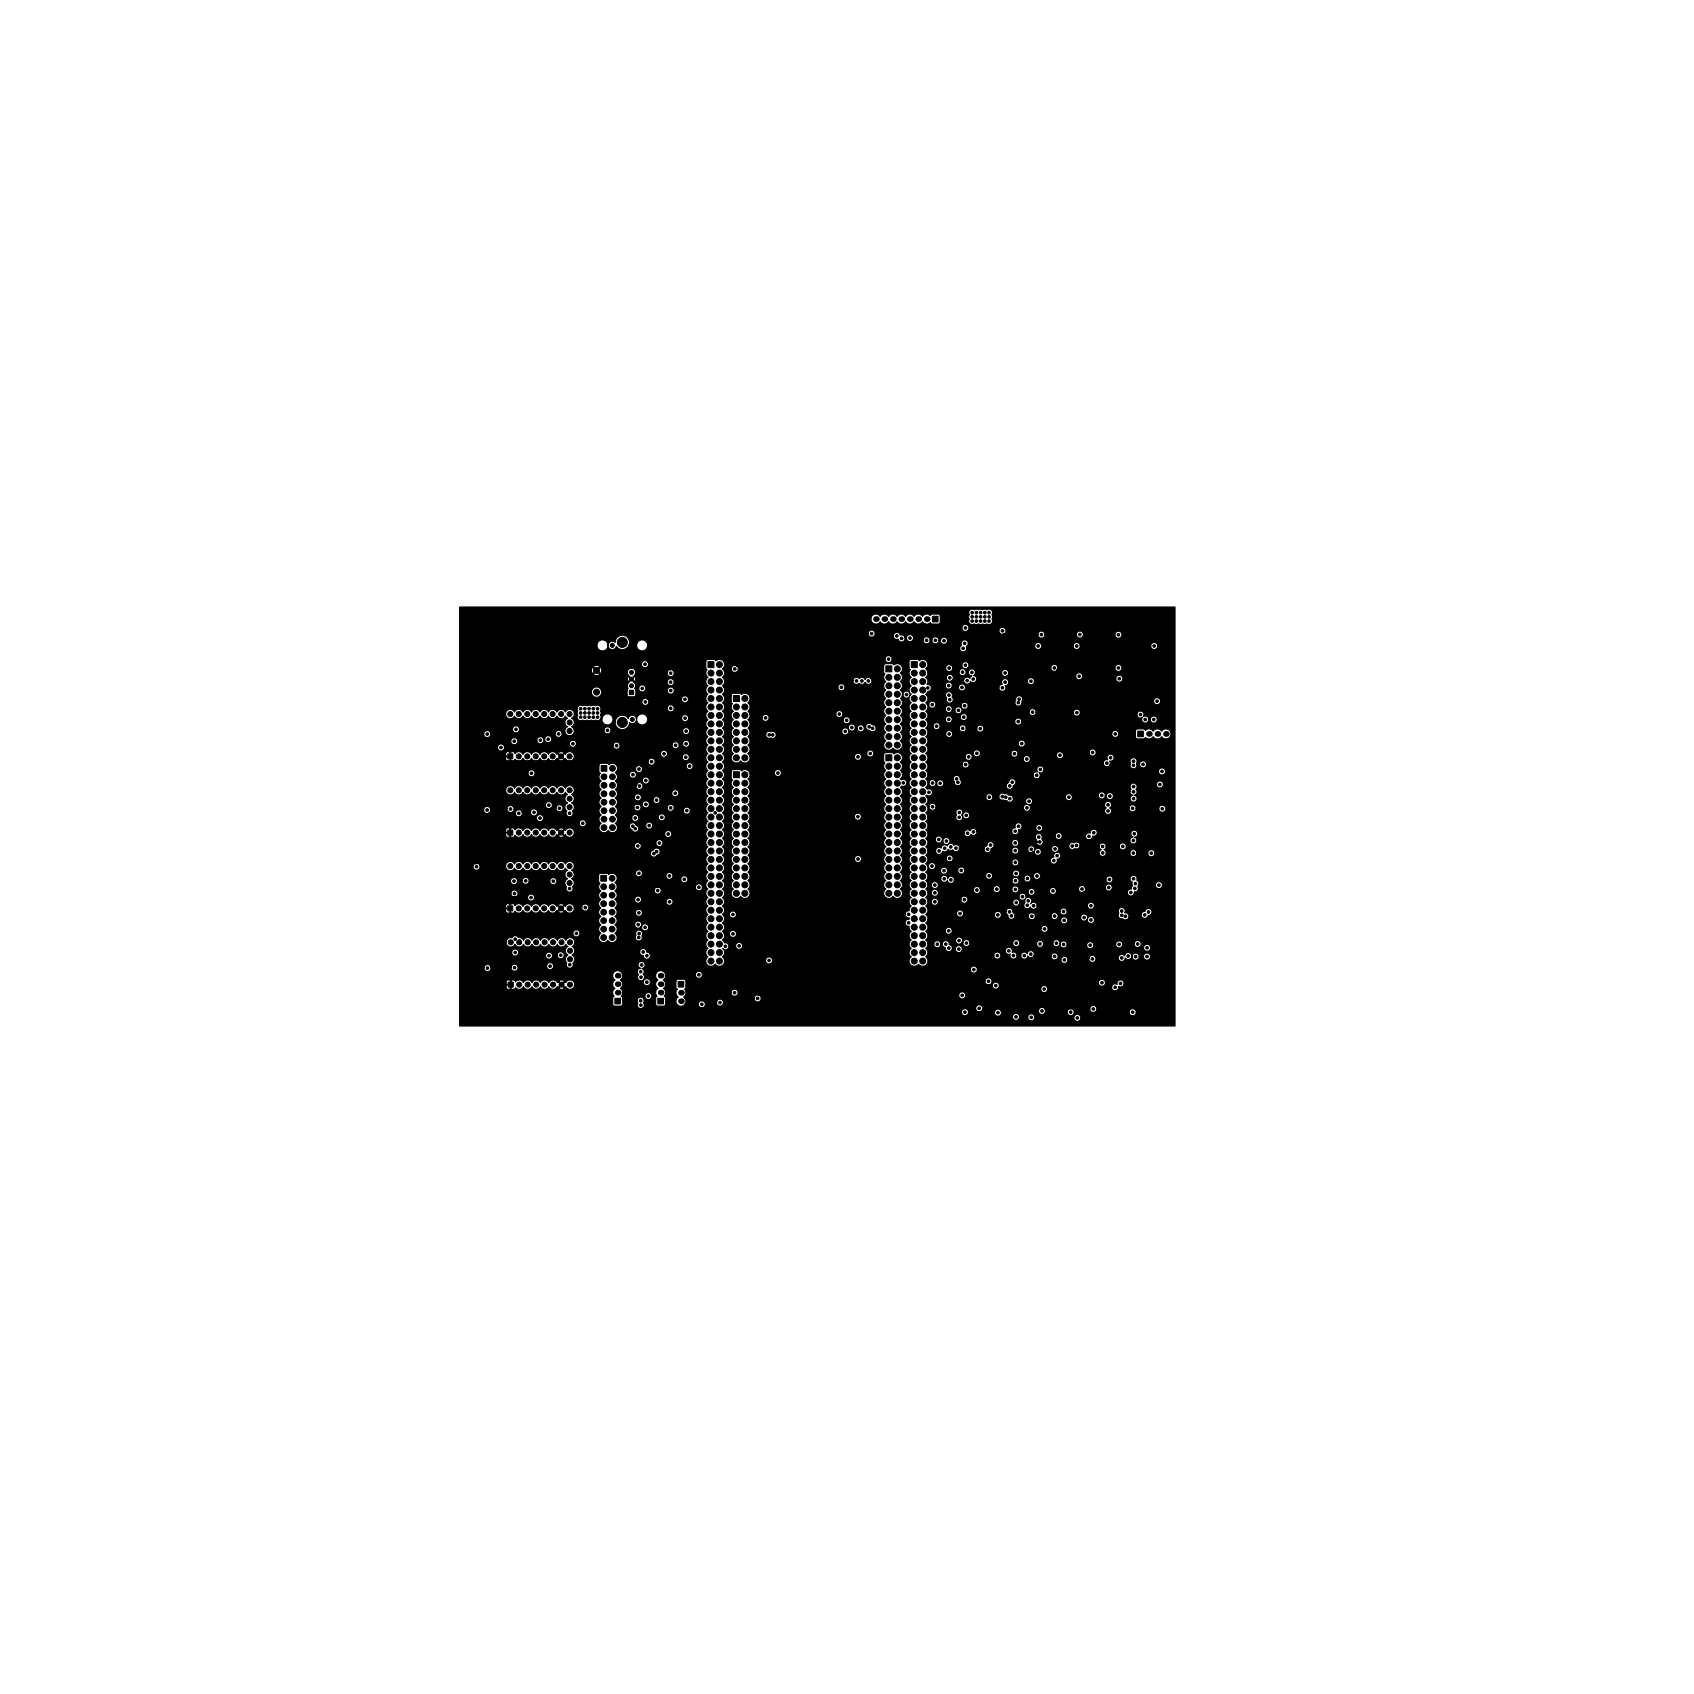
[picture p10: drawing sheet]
<svg xmlns="http://www.w3.org/2000/svg" width="508mm" height="508mm" viewBox="0 0 508 508" stroke-linecap="round" stroke-linejoin="round" font-family="sans-serif">
<g fill="#000" stroke="#000" stroke-width=".3">
<path d="M279.6 184.8h1.7v1.7h-1.7zM188.7 207h1.3v1.3h-1.3zM212.3 198.4h1.8v1.8h-1.8zM219.9 208.6h1.8v1.8h-1.8zM265.6 199.7h1.8v1.8h-1.8zM273.3 198.4h1.8v1.8h-1.8zM152.3 226.1h1.5v1.5h-1.5zM180.3 229.6h1.7v1.7h-1.7zM219.9 231.4h1.8v1.8h-1.8zM265.6 226.3h1.8v1.8h-1.8zM341.2 219.2h1.7v1.7h-1.7zM152.3 248.9h1.5v1.5h-1.5z"/>
<path d="M152.3 271.7h1.5v1.5h-1.5zM180.2 262.5h1.7v1.7h-1.7zM152.4 294.5h1.5v1.5h-1.5zM184.4 299.4h1.7v1.7h-1.7zM197.3 299.4h1.7v1.7h-1.7zM203.4 294.3h1.7v1.7h-1.7zM137.8 182h214.6v125.7h-214.6v-2.9h165.8v.2a1.04 1.04 0 0 0 1.1 1 1.04 1.04 0 0 0 1-1h2.5v.2a1.04 1.04 0 0 0 1.1 .9 1.04 1.04 0 0 0 1-1h11.7v.2a1.04 1.04 0 0 0 1.6 .8 1.04 1.04 0 0 0 0-1.7 1.04 1.04 0 0 0-1.6 .7h-11.7v-.1a1.04 1.04 0 0 0-1.1-1 1.04 1.04 0 0 0-1 1l-2.5-.2a1.04 1.04 0 0 0-1-.9 1.04 1.04 0 0 0-1.1 .9h-165.8v-1.4h150.5v.2a1.04 1.04 0 0 0 1.1 1 1.04 1.04 0 0 0 1-1h7.8v.2a1.04 1.04 0 0 0 1.4 .9 1.04 1.04 0 0 0 .5-1.6h11.3v.2a1.04 1.04 0 0 0 1 .9 1.04 1.04 0 0 0 1.1-.8h6.6v.2a1.04 1.04 0 0 0 1.5 .8 1.04 1.04 0 0 0 0-1.8 1.04 1.04 0 0 0-1.5 .8h-6.6l-.3-.9h13.6a1.04 1.04 0 0 0 .5 1 1.04 1.04 0 0 0 1.1 0h10.2v.2a1.04 1.04 0 0 0 1.6 .7 1.04 1.04 0 0 0 0-1.7 1.04 1.04 0 0 0-1.6 .8l-10.1-.1a1.04 1.04 0 0 0-.1-1.7 1.04 1.04 0 0 0-1.6 .8l-13.7-.1a1.04 1.04 0 0 0-1.7 .7l-11.3-.1a1.04 1.04 0 0 0-1.1-.3 1.04 1.04 0 0 0-.8 .9h-7.8v-.2a1.04 1.04 0 0 0-1-.9 1.04 1.04 0 0 0-1.1 .9h-150.5v-4h45.9l.1 1.8 .6 .5 2-.1 .3-.4v-1.2h4.4v.2a1.03 1.03 0 0 1 0 1.3 1.04 1.04 0 0 0 1.7 .8h99.8v.2a1.04 1.04 0 0 0 1.6 .8 1.04 1.04 0 0 0 0-1.8 1.04 1.04 0 0 0-1.6 .8l-99.8-.1a1.42 1.42 0 0 0 .2-1.6 1.04 1.04 0 0 0-.6-1.5 1.04 1.04 0 0 0-1.3 .9h-4.4v-.9l-.4-.3 7.1-.2a1.04 1.04 0 0 0 .6 1.1 1.04 1.04 0 0 0 1.2-.3h1.4v1.8l.3 .4 2.2 .1 .5-.6v-1.9l-.5-.4 .2-.2a1.48 1.48 0 0 0-.4-2.2 1.47 1.47 0 0 0 .5-2.1h3.3v1.8l.5 .5-.1 .2a1.48 1.48 0 0 0 .3 2.2 1.49 1.49 0 0 0-.3 2.3 1.49 1.49 0 0 0 2.3-.2h4v.2a1.04 1.04 0 0 0 1.4 .9 1.04 1.04 0 0 0 .5-1.6h3.6v.2a1.04 1.04 0 0 0 1.5 .8 1.04 1.04 0 0 0 0-1.8 1.04 1.04 0 0 0-1.5 .8l-3.6-.1a1.04 1.04 0 0 0-1.1-.3 1.04 1.04 0 0 0-.8 .9h-4l.3-1-.3-.8h20.8v.2a1.04 1.04 0 0 0 1 .9 1.04 1.04 0 0 0 1-.9 1.04 1.04 0 0 0-.8-1.1h60.1v.2a1.04 1.04 0 0 0 1.6 .8 1.04 1.04 0 0 0 0-1.8 1.04 1.04 0 0 0-1.6 .8h-60.2a1.04 1.04 0 0 0-1.1 .9h-20.8l-.4-.3 .5-.6 .2-.8h13.6v.2a1.04 1.04 0 0 0 1.5 .8 1.04 1.04 0 0 0 0-1.8 1.04 1.04 0 0 0-1.5 .8h-13.6l-.5-1 .4-.3 .1-.8h91.9v.2a1.04 1.04 0 0 0 1.5 .8h13v.2a1.04 1.04 0 0 0 1.4 .9 1.04 1.04 0 0 0 .5-1.6h19.4v.2a1.04 1.04 0 0 0 1.2 .9 1.04 1.04 0 0 0 .8-1.3 1.04 1.04 0 0 0 1.6-.6 1.04 1.04 0 0 0-1-1.3 1.04 1.04 0 0 0-1 1.3 1.03 1.03 0 0 0-1.6 .8l-19.5-.1a1.04 1.04 0 0 0-1.1-.3 1.04 1.04 0 0 0-.7 .9h-13l.2-.1a1.04 1.04 0 0 0-.3-1.8h30.4v.2a1.04 1.04 0 0 0 1.6 .8 1.04 1.04 0 0 0 0-1.8 1.04 1.04 0 0 0-1.6 .8h-30.5a1.04 1.04 0 0 0-1.3 .9h-91.9v-1.3h89.7v.2a1.04 1.04 0 0 0 1.6 .8 1.04 1.04 0 0 0 0-1.8 1.04 1.04 0 0 0-1.6 .8h-89.7l-.5-.5h-1.8l-.5 .2-.2 .4h-3.3l-.5-.4 .6-.9 .1-.8h8.9v.2a1.04 1.04 0 0 0 1.6 .8 1.04 1.04 0 0 0 0-1.8 1.04 1.04 0 0 0-1.6 .8h-9a1.49 1.49 0 0 0-2.3-.8 1.49 1.49 0 0 0 .1 2.5 1.48 1.48 0 0 0 0 2.5 1.48 1.48 0 0 0-.2 2.4l-.5 .6h-1.4a1.04 1.04 0 0 0-.4-1.7 1.04 1.04 0 0 0-1.4 .9h-7l.1-.2a1.48 1.48 0 0 0-.5-2 1.48 1.48 0 0 0 .5-2h6.4v.2a1.04 1.04 0 0 0 1.6 .8 1.04 1.04 0 0 0 0-1.7 1.04 1.04 0 0 0-1.6 .7h-6.4l-.5-.5 .2-.2a1.49 1.49 0 0 0-.3-2.4h5.2l.5 .9-.2 .2a1.04 1.04 0 0 0 .2 1.5 1.04 1.04 0 0 0 1.5-.2 1.04 1.04 0 0 0-.3-1.5 1.03 1.03 0 0 0 .1-1.5h98.1v.2a1.04 1.04 0 0 0 1.6 .7 1.04 1.04 0 0 0 0-1.7 1.04 1.04 0 0 0-1.6 .8h-98.1l-.4-.3a1.04 1.04 0 0 0 .8-1.5 1.04 1.04 0 0 0-1.7-.2 1.04 1.04 0 0 0 .5 1.7 1.03 1.03 0 0 0-1 .9h-5.2a1.49 1.49 0 0 0-2 .6 1.49 1.49 0 0 0 .6 2 1.48 1.48 0 0 0 0 2.5 1.48 1.48 0 0 0-.3 2.4l-.5 .6h-45.9v-3.4h14l.4 .6 .8-.1v-1.1h-1.1l-.1 .6h-14v-1.5h14l.1 .6h1.1v-1.1h.3v2.5l.7 .2 .6-.5a1.39 1.39 0 0 0 2.4-.4 1.39 1.39 0 0 0 1.2 .9 1.39 1.39 0 0 0 1.3-.9 1.39 1.39 0 0 0 1.3 .9 1.39 1.39 0 0 0 1.3-.9 1.39 1.39 0 0 0 1.2 .9 1.39 1.39 0 0 0 1.3-.9 1.38 1.38 0 0 0 2.3 .4h.7l.1 .3 .5 .2 .9-.2 .1-.3-.8-.7-.8 .7h-.7l.2-.4 .3 .3 .8-.8h.4l.8 .8 .3-.2a1.39 1.39 0 0 0 2.1 .4 1.39 1.39 0 0 0 0-2.1 1.39 1.39 0 0 0-2.1 .5l-.3-.2-.8 .8h-.4l-.8-.8-.3 .2-.2-.4h.7l.8 .8 .8-.8a.92 .92 0 0 0-1.6 0l-.9-.1a1.39 1.39 0 0 0-2.1 .5 1.39 1.39 0 0 0-1.3-.8 1.39 1.39 0 0 0-1.2 .8 1.39 1.39 0 0 0-1.3-.8 1.39 1.39 0 0 0-1.3 .8 1.39 1.39 0 0 0-1.3-.8 1.39 1.39 0 0 0-1.2 .8 1.38 1.38 0 0 0-2.4-.2l-.4-.6-.9 .1a1.05 1.05 0 0 0-1.4 .2l-.1 .3h-14v-4.3h7.4a1.04 1.04 0 0 0 1 1.2 1.04 1.04 0 0 0 1-1.3h6.1v.2a1.04 1.04 0 0 0 1.3 .9 1.04 1.04 0 0 0 .6-1.6h8.7v.2a1.04 1.04 0 0 0 1.6 .8 1.04 1.04 0 0 0 0-1.7 1.04 1.04 0 0 0-1.6 .7l-8.8-.1a1.04 1.04 0 0 0-1.1-.3 1.04 1.04 0 0 0-.7 .9l-6.1-.1a1.04 1.04 0 0 0-1.1-.7 1.04 1.04 0 0 0-.9 .9h-7.4v-4.7h15.7v.2a1.04 1.04 0 0 0 1.6 .8h8.5v.2a1.04 1.04 0 0 0 1.2 .9 1.04 1.04 0 0 0 .9-1.2h1.4v.2a1.04 1.04 0 0 0 1.6 .7 1.04 1.04 0 0 0 0-1.7 1.04 1.04 0 0 0-1.6 .8l-1.5-.1a1.04 1.04 0 0 0-1.1-.7 1.04 1.04 0 0 0-.9 .9h-8.4a1.04 1.04 0 0 0-.2-1.8 1.04 1.04 0 0 0-1.5 .8h-15.7v-3.1h14v.3a1.39 1.39 0 0 0 1.1 1.3 1.39 1.39 0 0 0 1.5-.9 1.39 1.39 0 0 0 1.3 .9 1.39 1.39 0 0 0 1.3-.9 1.39 1.39 0 0 0 1.2 .9 1.39 1.39 0 0 0 1.3-.9 1.39 1.39 0 0 0 1.3 .9 1.39 1.39 0 0 0 1.3-.9 1.39 1.39 0 0 0 1.2 .9 1.39 1.39 0 0 0 1.3-.9 1.39 1.39 0 0 0 1.3 .9 1.39 1.39 0 0 0 1.2-.9 1.39 1.39 0 0 0 1.3 .9 1.39 1.39 0 0 0 1.3-.9l.6 .8a1.39 1.39 0 0 0-.8 1.3 1.39 1.39 0 0 0 .9 1.2 1.54 1.54 0 0 0-.5 2.4 1.06 1.06 0 0 0 1 1.5 1.06 1.06 0 0 0 .9-1.6 1.39 1.39 0 0 0-.3-2.3l.5-.4 .3-.6h19.5v.2a1.03 1.03 0 0 0 1.1 .9 1.04 1.04 0 0 0 1 1.1 1.04 1.04 0 0 0 1.1-1 1.04 1.04 0 0 0-1.1-1 1.04 1.04 0 0 0-.9-1.1 1.04 1.04 0 0 0-1.2 .9h-19.5l-.1-.9-.6-.7a1.39 1.39 0 0 0 .3-2.2 1.39 1.39 0 0 0-2.2 .4 1.39 1.39 0 0 0-1.3-.8 1.39 1.39 0 0 0-1.3 .8 1.39 1.39 0 0 0-1.2-.8 1.39 1.39 0 0 0-1.3 .8 1.39 1.39 0 0 0-1.3-.8 1.39 1.39 0 0 0-1.2 .8 1.39 1.39 0 0 0-1.3-.8 1.39 1.39 0 0 0-1.3 .8 1.39 1.39 0 0 0-1.3-.8 1.39 1.39 0 0 0-1.2 .8 1.51 1.51 0 0 0-1.6-.8 1.04 1.04 0 0 0-.9-.6 1.04 1.04 0 0 0-1 .6 1.39 1.39 0 0 0-1.7 1.2h-14v-2.6h34v.2a1.04 1.04 0 0 0 1.6 .8 1.04 1.04 0 0 0 0-1.8 1.04 1.04 0 0 0-1.6 .8h-34v-6.6h13.8l.4 .6 .9-.2v-1.1h-1.1l-.2 .7h-13.8v-1.5h13.8l.2 .6h1.1v-1.1h.3v2.4l.8 .2 .4-.6a1.38 1.38 0 0 0 2.4-.2 1.39 1.39 0 0 0 1.3 .8 1.39 1.39 0 0 0 1.3-.8 1.39 1.39 0 0 0 1.3 .8 1.39 1.39 0 0 0 1.2-.8 1.39 1.39 0 0 0 1.3 .8 1.39 1.39 0 0 0 1.3-.8 1.38 1.38 0 0 0 2.2 .4h.8l.1 .2 .5 .2 .9-.2 .1-.2-.8-.8-.8 .8h-.8l.3-.4 .3 .2 .8-.8h.4l.7 .8 .4-.1a1.39 1.39 0 0 0 1.7 .6 1.39 1.39 0 0 0 .9-1.6h2.3v.2a1.04 1.04 0 0 0 1.6 .7 1.04 1.04 0 0 0 0-1.7 1.04 1.04 0 0 0-1.6 .8l-2.3-.1a1.39 1.39 0 0 0-1.3-1 1.39 1.39 0 0 0-1.4 .8l-.3-.2-.7 .8h-.4l-.8-.8-.3 .3-.3-.4h.8l.8 .7 .8-.7a.92 .92 0 0 0-1.6 0l-.9-.2a1.39 1.39 0 0 0-2.1 .6 1.39 1.39 0 0 0-1.3-.9 1.39 1.39 0 0 0-1.3 .9 1.39 1.39 0 0 0-1.2-.9 1.39 1.39 0 0 0-1.3 .9 1.39 1.39 0 0 0-1.3-.9 1.39 1.39 0 0 0-1.3 .9 1.38 1.38 0 0 0-2.4-.3l-.4-.5-.8 .1a1.05 1.05 0 0 0-1.4 .1l-.2 .4h-13.8v-2.6h20.4a1.04 1.04 0 0 0 1.4 1 1.04 1.04 0 0 0 .4-1.7 1.04 1.04 0 0 0-1.8 .5v.2h-20.4v-1.2h15.4a1.04 1.04 0 0 0 1.4 1 1.04 1.04 0 0 0 .4-1.7 1.04 1.04 0 0 0-1.7 .5l-.1 .2h-15.4v-3.8h15.3a1.04 1.04 0 0 0 1.1 1.2 1.04 1.04 0 0 0 1-1.3h1.4v.2a1.04 1.04 0 0 0 1.1 1 1.04 1.04 0 0 0 1-1.1h6.2v.2a1.04 1.04 0 0 0 1.6 .8 1.04 1.04 0 0 0 0-1.7 1.04 1.04 0 0 0-1.6 .7l-6.2-.1a1.04 1.04 0 0 0-1.1-.9 1.04 1.04 0 0 0-1 .9l-1.5-.1a1.04 1.04 0 0 0-1.1-.7 1.04 1.04 0 0 0-.9 .9h-15.3v-4.3h4.1v.2a1.04 1.04 0 0 0 1.2 .9 1.04 1.04 0 0 0 .8-1.3h7.7v.3a1.39 1.39 0 0 0 1.2 1.2 1.39 1.39 0 0 0 1.5-.8 1.39 1.39 0 0 0 1.3 .8 1.39 1.39 0 0 0 1.2-.8 1.39 1.39 0 0 0 1.3 .8 1.39 1.39 0 0 0 1.3-.8 1.39 1.39 0 0 0 1.3 .8 1.39 1.39 0 0 0 1.2-.8 1.39 1.39 0 0 0 1.3 .8 1.39 1.39 0 0 0 1.3-.8 1.39 1.39 0 0 0 1.2 .8 1.39 1.39 0 0 0 1.3-.8 1.39 1.39 0 0 0 1.3 .8 1.39 1.39 0 0 0 1.2-.8l.7 .7a1.39 1.39 0 0 0-.8 1.3 1.39 1.39 0 0 0 .9 1.2 1.5 1.5 0 0 0-.4 2.5 1.04 1.04 0 0 0 1 1.5 1.04 1.04 0 0 0 .8-1.6 1.39 1.39 0 0 0-.3-2.4l.5-.4 .3-.6h7.3v1.9l.5 .5-.1 .1a1.5 1.5 0 0 0 .3 2.2 1.49 1.49 0 0 0 0 2.5 1.49 1.49 0 0 0 0 2.6 1.49 1.49 0 0 0 0 2.5 1.49 1.49 0 0 0 0 2.6 1.49 1.49 0 0 0 0 2.5 1.5 1.5 0 0 0-.2 2.3 1.5 1.5 0 0 0 2.3-.2 1.5 1.5 0 0 0 1.7 .6 1.5 1.5 0 0 0 1.1-1.6h5.4v.2a1.05 1.05 0 0 0 1.4 .9 1.05 1.05 0 0 0 .6-1.5 1.04 1.04 0 0 0-.8-1.7 1.04 1.04 0 0 0-1 1.6l-.2 .5h-5.4l-.2-.5-.5-.6a1.49 1.49 0 0 0 0-2.5l.2-.2h5.7v.2a1.04 1.04 0 0 0 .7 .9 1.04 1.04 0 0 0 1.1-.3h.3v.2a1.04 1.04 0 0 0 1.6 .8 1.04 1.04 0 0 0 0-1.8 1.04 1.04 0 0 0-1.6 .8l-.2-.1a1.04 1.04 0 0 0-.4-1.6 1.04 1.04 0 0 0-1.5 .9h-5.7l.1-.2a1.5 1.5 0 0 0-.3-2.2l.5-.5 .2-.7h5.5v.2a1.04 1.04 0 0 0 1.5 .8 1.04 1.04 0 0 0 0-1.7 1.04 1.04 0 0 0-1.5 .7h-5.5l-.2-.8-.5-.5 .1-.1a1.5 1.5 0 0 0-.1-2.5h5.9a1.04 1.04 0 0 0 .7 1.1 1.04 1.04 0 0 0 1.2-.5h7.5v.2a1.04 1.04 0 0 0 1.6 .8 1.04 1.04 0 0 0 0-1.8 1.04 1.04 0 0 0-1.6 .8h-7.4a1.04 1.04 0 0 0-.6-1.5 1.04 1.04 0 0 0-1.4 .9l-5.8-.1a1.5 1.5 0 0 0-.1-2.4l.2-.2h11.6v.2a1.04 1.04 0 0 0 1.6 .7 1.04 1.04 0 0 0 0-1.7 1.04 1.04 0 0 0-1.6 .8h-11.6l.5-1h23.4v.2a1.04 1.04 0 0 0 1.6 .8 1.04 1.04 0 0 0 0-1.8 1.04 1.04 0 0 0-1.6 .8h-23.4l-.2-.8-.5-.5 .1-.2a1.5 1.5 0 0 0 .2-2.1 1.5 1.5 0 0 0-2.2-.1l-.5-.4h-1.8l-.5 .2-.2 .4h-7.3l-.1-.7h18.5a1.04 1.04 0 0 0 .6 1.1 1.04 1.04 0 0 0 1.2-.3h7.3v.2a1.04 1.04 0 0 0 1.5 .8h3v.2a1.04 1.04 0 0 0 1.6 .8 1.04 1.04 0 0 0 0-1.8 1.04 1.04 0 0 0-1.6 .8h-3a1.04 1.04 0 0 0 .1-1.8 1.04 1.04 0 0 0-1.6 .8h-7.3a1.04 1.04 0 0 0-.4-1.7 1.04 1.04 0 0 0-1.4 .9h-18.5l-.7-.8a1.39 1.39 0 0 0 .4-2.3 1.39 1.39 0 0 0-2.3 .5 1.39 1.39 0 0 0-1.2-.9 1.39 1.39 0 0 0-1.3 .9 1.39 1.39 0 0 0-1.3-.9 1.39 1.39 0 0 0-1.2 .9 1.39 1.39 0 0 0-1.3-.9 1.39 1.39 0 0 0-1.3 .9 1.39 1.39 0 0 0-1.2-.9 1.39 1.39 0 0 0-1.3 .9 1.39 1.39 0 0 0-1.3-.9 1.39 1.39 0 0 0-1.3 .9 1.39 1.39 0 0 0-1.2-.9 1.39 1.39 0 0 0-1.3 .9 1.39 1.39 0 0 0-1.5-.9 1.39 1.39 0 0 0-1.2 1.3h-7.7l-.1-.2a1.04 1.04 0 0 0-1.1-.5 1.04 1.04 0 0 0-.8 .9h-4.1v-3.9h57.3v.2a1.14 1.14 0 0 0 .9 .9 1.14 1.14 0 0 0 1.2-.6 1.09 1.09 0 0 0 .4-1.8 1.09 1.09 0 0 0-1.8 .4l-.5 .3-.2 .6h-57.3v-2.3h52.4v.2a1.04 1.04 0 0 0 1.7 .7 1.04 1.04 0 0 0-.2-1.8h5v.2a1.04 1.04 0 0 0 1.6 .8 1.04 1.04 0 0 0 0-1.8 1.04 1.04 0 0 0-1.6 .8h-5.1a1.04 1.04 0 0 0-1.4 .9h-52.4v-3.2h13.8l.4 .6 .9-.1v-1.1h-1.1l-.2 .6h-13.8v-1.5h13.8l.2 .7h1.1v-1.1h.3v2.4l.8 .1 .4-.5a1.38 1.38 0 0 0 2.4-.3 1.39 1.39 0 0 0 1.3 .9 1.39 1.39 0 0 0 1.3-.9 1.39 1.39 0 0 0 1.3 .9 1.39 1.39 0 0 0 1.2-.9 1.39 1.39 0 0 0 1.3 .9 1.39 1.39 0 0 0 1.3-.9 1.38 1.38 0 0 0 2.2 .4h.8l.1 .3 .5 .2 .9-.2 .1-.3-.8-.7-.8 .7h-.8l.3-.3 .3 .2 .8-.8h.4l.7 .8 .4-.2a1.39 1.39 0 0 0 1.4 .8 1.39 1.39 0 0 0 1.2-1.1h27.2v.2a1.04 1.04 0 0 0 1.5 .8 1.04 1.04 0 0 0 0-1.8 1.04 1.04 0 0 0-1.5 .8h-27.2v-.2a1.39 1.39 0 0 0-1-1.5 1.39 1.39 0 0 0-1.7 .8l-.3-.2-.7 .8h-.4l-.8-.8-.3 .2-.3-.4h.8l.8 .8 .8-.8a.91 .91 0 0 0-1.6 0l-.9-.1a1.39 1.39 0 0 0-2.1 .5 1.39 1.39 0 0 0-1.3-.8 1.39 1.39 0 0 0-1.3 .8 1.39 1.39 0 0 0-1.2-.8 1.39 1.39 0 0 0-1.3 .8 1.39 1.39 0 0 0-1.3-.8 1.39 1.39 0 0 0-1.3 .8 1.38 1.38 0 0 0-2.4-.2l-.4-.6-.8 .2a1.05 1.05 0 0 0-1.4 .1l-.2 .3h-13.8v-2.1h35.9a1.04 1.04 0 0 0 1.4 1.1 1.04 1.04 0 0 0 .4-1.8 1.04 1.04 0 0 0-1.7 .5l-.1 .2h-35.9v-1.6h23.1a1.04 1.04 0 0 0 1.4 1.1 1.04 1.04 0 0 0 .3-1.7 1.04 1.04 0 0 0-1.7 .4v.2h-23.1v-2.4h7.3a1.04 1.04 0 0 0 1.5 1h7.9v.2a1.04 1.04 0 0 0 1.3 .9 1.04 1.04 0 0 0 .7-1.4h2.6v.2a1.04 1.04 0 0 0 1.6 .8 1.04 1.04 0 0 0 0-1.8 1.04 1.04 0 0 0-1.6 .8l-2.6-.1a1.04 1.04 0 0 0-1.1-.5 1.04 1.04 0 0 0-.9 .9h-7.9l.5-.6-.1-.7h5.1a1.04 1.04 0 0 0 1.4 1.1 1.04 1.04 0 0 0 .3-1.7 1.04 1.04 0 0 0-1.7 .4v.2h-5.1a1.04 1.04 0 0 0-1.1-.6 1.04 1.04 0 0 0-.8 .9h-7.3v-1.5h25.8v.2a1.04 1.04 0 0 0 1.6 .8h1.5v.2a1.04 1.04 0 0 0 1.6 .8 1.04 1.04 0 0 0 0-1.8 1.04 1.04 0 0 0-1.6 .8l-1.4-.1a1.04 1.04 0 0 0-.2-1.7 1.04 1.04 0 0 0-1.5 .8h-25.8v-4.5h13.8v.3a1.39 1.39 0 0 0 1.2 1.3 1.39 1.39 0 0 0 1.5-.9 1.39 1.39 0 0 0 1.3 .9 1.39 1.39 0 0 0 1.2-.9 1.39 1.39 0 0 0 1.3 .9 1.39 1.39 0 0 0 1.3-.9 1.39 1.39 0 0 0 1.3 .9 1.39 1.39 0 0 0 1.2-.9 1.39 1.39 0 0 0 1.3 .9 1.39 1.39 0 0 0 1.3-.9 1.39 1.39 0 0 0 1.2 .9 1.39 1.39 0 0 0 1.3-.9 1.39 1.39 0 0 0 1.3 .9 1.39 1.39 0 0 0 1.2-.9l.7 .8a1.39 1.39 0 0 0-.8 1.3 1.39 1.39 0 0 0 .9 1.2 1.38 1.38 0 0 0-.3 2.4 1.04 1.04 0 0 0 .1 1.4 1.04 1.04 0 0 0 1.4 0 1.04 1.04 0 0 0 .1-1.4 1.38 1.38 0 0 0-.2-2.4 1.39 1.39 0 0 0 .8-1.3 1.39 1.39 0 0 0-.8-1.2 1.39 1.39 0 0 0 .4-2.3 1.39 1.39 0 0 0-2.3 .4 1.39 1.39 0 0 0-1.2-.8 1.39 1.39 0 0 0-1.3 .8 1.39 1.39 0 0 0-1.3-.8 1.39 1.39 0 0 0-1.2 .8 1.39 1.39 0 0 0-1.3-.8 1.39 1.39 0 0 0-1.3 .8 1.39 1.39 0 0 0-1.2-.8 1.39 1.39 0 0 0-1.3 .8 1.39 1.39 0 0 0-1.3-.8 1.39 1.39 0 0 0-1.3 .8 1.39 1.39 0 0 0-1.2-.8 1.39 1.39 0 0 0-1.3 .8 1.39 1.39 0 0 0-1.5-.8 1.39 1.39 0 0 0-1.2 1.2h-13.8v-5h20.5v.2a1.04 1.04 0 0 0 1.6 .8 1.04 1.04 0 0 0 0-1.8 1.04 1.04 0 0 0-1.6 .8h-20.5v-2.2h41.8v1.8l.5 .5-.1 .1a1.5 1.5 0 0 0 .3 2.2 1.49 1.49 0 0 0 0 2.6 1.49 1.49 0 0 0 0 2.5 1.49 1.49 0 0 0 0 2.5 1.49 1.49 0 0 0 0 2.6 1.49 1.49 0 0 0 0 2.5 1.5 1.5 0 0 0-.2 2.4 1.5 1.5 0 0 0 2.3-.3 1.5 1.5 0 0 0 1.9 .5 1.5 1.5 0 0 0 .8-1.8h3.6l.3 .7 .5 .4a1.06 1.06 0 0 0 1.7 .5 1.06 1.06 0 0 0-.4-1.8h2.9v.2a1.04 1.04 0 0 0 1.5 .8 1.04 1.04 0 0 0 0-1.8 1.04 1.04 0 0 0-1.5 .8h-2.9l-.1-.2a1.04 1.04 0 0 0-1.1-.5 1.04 1.04 0 0 0-.9 .9h-3.6l-.6-.8 .6-.8v-.9h4.4a1.04 1.04 0 0 0 1.1 1.1 1.04 1.04 0 0 0 .9-1.3h5.9v.2a1.04 1.04 0 0 0 1.6 .8 1.04 1.04 0 0 0 0-1.8 1.04 1.04 0 0 0-1.6 .8h-5.9a1.04 1.04 0 0 0-1.1-.7 1.04 1.04 0 0 0-.9 .9h-4.4l-.6-.8 .1-.1a1.49 1.49 0 0 0 .1-2.2h5.4v.2a1.04 1.04 0 0 0 1.6 .7 1.04 1.04 0 0 0 0-1.7 1.04 1.04 0 0 0-1.6 .8h-5.4l-.2-.3 .6-.7h7.6a1.04 1.04 0 0 0 1.4 1.1h6v.2a1.04 1.04 0 0 0 .7 .8 1.04 1.04 0 0 0 1-.2h3.1v.2a1.04 1.04 0 0 0 1.6 .8 1.04 1.04 0 0 0 0-1.8 1.04 1.04 0 0 0-1.6 .8l-3-.1a1.04 1.04 0 0 0-.4-1.6 1.04 1.04 0 0 0-1.4 .9l-5.9-.1a1.04 1.04 0 0 0 .1-1.7 1.04 1.04 0 0 0-1.6 .7h-7.6v-1l-.6-.8 .3-.3h5.5a1.04 1.04 0 0 0 .6 1.1 1.04 1.04 0 0 0 1.1-.3h3.8v.2a1.04 1.04 0 0 0 1.6 .8 1.04 1.04 0 0 0 0-1.7 1.04 1.04 0 0 0-1.6 .7h-3.7a1.04 1.04 0 0 0-.4-1.6 1.04 1.04 0 0 0-1.4 .8h-5.5l.3-1.2h16.4a1.04 1.04 0 0 0 1.4 1.1 1.04 1.04 0 0 0 .3-1.8 1.04 1.04 0 0 0-1.7 .5v.2h-16.4l-.6-1 .5-.6 .2-.6h5.5a1.04 1.04 0 0 0 1.4 1.1 1.04 1.04 0 0 0 .4-1.7 1.04 1.04 0 0 0-1.7 .4l-.1 .2h-5.5l-.2-.8-.5-.6 .3-.2h7.8v.2a1.04 1.04 0 0 0 1.6 .7 1.04 1.04 0 0 0 0-1.7 1.04 1.04 0 0 0-1.6 .8h-7.8l.4-.9-.2-.9h3.8a1.04 1.04 0 0 0 1.4 1.1 1.04 1.04 0 0 0 .3-1.7 1.04 1.04 0 0 0-1.7 .4v.2h-3.8l-.5-.5 .5-.6 .2-.6h5.4a1.04 1.04 0 0 0 .8 1.1 1.04 1.04 0 0 0 1.2-.7 1.04 1.04 0 0 0-.6-1.2h13.8v.2a1.04 1.04 0 0 0 1.5 .7 1.04 1.04 0 0 0 0-1.7 1.04 1.04 0 0 0-1.5 .8l-13.9-.1a1.04 1.04 0 0 0-1.3 .9h-5.4v-.2a1.5 1.5 0 0 0-1-1.3 1.5 1.5 0 0 0-1.6 .4l-.5-.5h-1.8l-.5 .2-.2 .5h-41.8v-1.3h56.6v.2a1.04 1.04 0 0 0 1.5 .8 1.04 1.04 0 0 0 0-1.8 1.04 1.04 0 0 0-1.5 .8h-56.6v-.7h13.8l.4 .6 .9-.1v-1.2h-1.1l-.2 .7h-13.8v-1.5h13.8l.2 .6h1.1v-1.1h.3v2.5l.8 .1 .4-.6a1.38 1.38 0 0 0 2.4-.2 1.39 1.39 0 0 0 1.3 .8 1.39 1.39 0 0 0 1.3-.8 1.39 1.39 0 0 0 1.3 .8 1.39 1.39 0 0 0 1.2-.8 1.39 1.39 0 0 0 1.3 .8 1.39 1.39 0 0 0 1.3-.8 1.38 1.38 0 0 0 2.2 .4h.8l.1 .2 .5 .2 .9-.2 .1-.2-.8-.8-.8 .8h-.8l.3-.4 .3 .2 .8-.8h.4l.7 .8 .4-.1a1.39 1.39 0 0 0 2 .5 1.39 1.39 0 0 0 .3-2h26.2v.2a1.04 1.04 0 0 0 1.5 .8h5v.2a1.04 1.04 0 0 0 1.6 .8 1.04 1.04 0 0 0 0-1.8 1.04 1.04 0 0 0-1.6 .8h-5l.2-.1a1.04 1.04 0 0 0-.2-1.8 1.04 1.04 0 0 0-1.5 .9l-26.2-.1a1.39 1.39 0 0 0-2.4 .4l-.3-.3-.7 .8h-.4l-.8-.8-.3 .3-.3-.4h.8l.8 .7 .8-.7a.91 .91 0 0 0-1.6 0l-.9-.2a1.39 1.39 0 0 0-2.1 .6 1.39 1.39 0 0 0-1.3-.9 1.39 1.39 0 0 0-1.3 .9 1.39 1.39 0 0 0-1.2-.9 1.39 1.39 0 0 0-1.3 .9 1.39 1.39 0 0 0-1.3-.9 1.39 1.39 0 0 0-1.3 .9 1.38 1.38 0 0 0-2.4-.3l-.4-.5-.8 .1a1.05 1.05 0 0 0-1.4 .1l-.2 .4h-13.8v-2h11.4a1.04 1.04 0 0 0 1.4 1 1.04 1.04 0 0 0 .4-1.7 1.04 1.04 0 0 0-1.8 .5v.2h-11.4v-1.9h15.4a1.04 1.04 0 0 0 1.2 1.1 1.04 1.04 0 0 0 .8-1.4h5.8v.2a1.04 1.04 0 0 0 1.5 .8h8.3v.2a1.04 1.04 0 0 0 .8 1 1.04 1.04 0 0 0 1.1-.6h11.2v.2a1.04 1.04 0 0 0 1.2 .9 1.04 1.04 0 0 0 .8-1.2h15.7v.2a1.04 1.04 0 0 0 1.3 .9 1.04 1.04 0 0 0 .6-1.6h1.2v.2a1.04 1.04 0 0 0 1.6 .8 1.04 1.04 0 0 0 0-1.7 1.04 1.04 0 0 0-1.6 .7l-1.3-.1a1.04 1.04 0 0 0-1.1-.3 1.04 1.04 0 0 0-.7 .9l-15.7-.1a1.04 1.04 0 0 0-1.1-.7 1.04 1.04 0 0 0-.9 .9h-11.2l.1-.2a1.04 1.04 0 0 0-.8-1.3 1.04 1.04 0 0 0-1.2 .9h-8.3a1.03 1.03 0 0 0 .5-1.3h.4v.2a1.04 1.04 0 0 0 1.6 .8 1.04 1.04 0 0 0 0-1.8 1.04 1.04 0 0 0-1.6 .8l-.4-.1a1.04 1.04 0 0 0-1.2-.5 1.04 1.04 0 0 0-.8 .9l-5.9-.1a1.04 1.04 0 0 0-1.1-.5 1.04 1.04 0 0 0-.8 .9h-15.4v-2.2h7.3v.2a1.04 1.04 0 0 0 1.1 1 1.04 1.04 0 0 0 .9-1.2h19.4v.2a1.04 1.04 0 0 0 1.6 .8 1.04 1.04 0 0 0 0-1.8 1.04 1.04 0 0 0-1.6 .8l-19.4-.2a1.04 1.04 0 0 0-1.1-.7 1.04 1.04 0 0 0-.9 .9h-7.3v-1.4h15.9v.2a1.04 1.04 0 0 0 1.6 .8 1.04 1.04 0 0 0 0-1.8 1.04 1.04 0 0 0-1.6 .8h-15.9v-4.6h13.8v.3a1.39 1.39 0 0 0 1.2 1.2 1.39 1.39 0 0 0 1.5-.8 1.39 1.39 0 0 0 1.3 .8 1.39 1.39 0 0 0 1.2-.8 1.39 1.39 0 0 0 1.3 .8 1.39 1.39 0 0 0 1.3-.8 1.39 1.39 0 0 0 1.3 .8 1.39 1.39 0 0 0 1.2-.8 1.39 1.39 0 0 0 1.3 .8 1.39 1.39 0 0 0 1.3-.8 1.39 1.39 0 0 0 1.2 .8 1.39 1.39 0 0 0 1.3-.8 1.39 1.39 0 0 0 1.3 .8 1.39 1.39 0 0 0 1.2-.8l.7 .7a1.39 1.39 0 0 0-.8 1.3 1.39 1.39 0 0 0 .9 1.2 1.39 1.39 0 0 0-.8 1.8 1.39 1.39 0 0 0 1.7 .8 1.39 1.39 0 0 0 1-1.6h8.9v.2a1.04 1.04 0 0 0 1.1 1 1.04 1.04 0 0 0 1-.9h21.5v.2a1.04 1.04 0 0 0 1.6 .7 1.04 1.04 0 0 0 0-1.7 1.04 1.04 0 0 0-1.6 .8l-21.5-.1a1.04 1.04 0 0 0-.9-1.1 1.04 1.04 0 0 0-1.2 .9h-8.9l-.7-1a1.39 1.39 0 0 0 .7-1.3 1.39 1.39 0 0 0-.8-1.2 1.39 1.39 0 0 0 .4-2.3 1.39 1.39 0 0 0-2.3 .5 1.39 1.39 0 0 0-1.2-.9 1.39 1.39 0 0 0-1.3 .9 1.39 1.39 0 0 0-1.3-.9 1.39 1.39 0 0 0-1.2 .9 1.39 1.39 0 0 0-1.3-.9 1.39 1.39 0 0 0-1.3 .9 1.39 1.39 0 0 0-1.2-.9 1.39 1.39 0 0 0-1.3 .9 1.39 1.39 0 0 0-1.3-.9 1.39 1.39 0 0 0-1.3 .9 1.39 1.39 0 0 0-1.2-.9 1.39 1.39 0 0 0-1.3 .9 1.39 1.39 0 0 0-1.5-.9 1.39 1.39 0 0 0-1.2 1.3h-13.8v-1.6h35.3l.2 .8-.2 .7 .2 .5a1.04 1.04 0 0 0 .1 1.4 1.04 1.04 0 0 0 1.4 .1l.5 .2 .7-.2 .6 .2 .7-.2 .5 .2 .9-.1a1.04 1.04 0 0 0 1.4-.4h.4v.3a1.64 1.64 0 0 0 1.4 1.5 1.64 1.64 0 0 0 1.8-1h.8v.5a2.14 2.14 0 0 0 2.2 1.9 2.14 2.14 0 0 0 2.1-2.2 1.23 1.23 0 0 0 1.4 .3 1.23 1.23 0 0 0 .6-1.3 1.85 1.85 0 0 0 1.6 1.8 1.64 1.64 0 0 0 1.7-2.1h10.3v.2a1.04 1.04 0 0 0 1.6 .8 1.04 1.04 0 0 0 0-1.8 1.04 1.04 0 0 0-1.6 .8h-10.3l-.1-.3a1.71 1.71 0 0 0-1.8-.9 1.71 1.71 0 0 0-1.4 1.5 1.24 1.24 0 0 0-1.1-1.1 1.24 1.24 0 0 0-1.3 1 2.14 2.14 0 0 0-2.3-.9 2.14 2.14 0 0 0-1.6 1.8h-.8v-.2a1.64 1.64 0 0 0-1.2-2.1 1.64 1.64 0 0 0-2 1.5h-.4l.1-.6-.2-.6 .2-.7-.2-.5 .2-.9h19.9v.2a1.04 1.04 0 0 0 1.6 .8 1.04 1.04 0 0 0 0-1.8 1.04 1.04 0 0 0-1.6 .8l-19.9-.1a1.04 1.04 0 0 0-1.6-.5l-.6-.2-.7 .2-.5-.2-.8 .2-.5-.2-.9 .1a1.04 1.04 0 0 0-1.5 .8h-35.3v-2h54.7v.2a1.04 1.04 0 0 0 1.6 .8 1.04 1.04 0 0 0 0-1.8h10.3v.2a1.04 1.04 0 0 0 1.5 .8 1.04 1.04 0 0 0 0-1.8 1.04 1.04 0 0 0-1.5 .8h-10.4a1.04 1.04 0 0 0-1.5 .8h-54.7v-3h39.6v.3a1.53 1.53 0 0 0 1.8 1.3 1.53 1.53 0 0 0 1.1-2h7.8l.2 1.7 1.7 .2 .6-.5v-1.5l-.3-.5 1.3-.1v.2a1.04 1.04 0 0 0 .8 1 1.04 1.04 0 0 0 1.1-.5h6.6v.2a1.04 1.04 0 0 0 1.6 .8 1.04 1.04 0 0 0 0-1.8 1.04 1.04 0 0 0-1.6 .8l-6.6-.1a1.04 1.04 0 0 0-.6-1.4 1.04 1.04 0 0 0-1.3 .8l-1.1-.1a1.5 1.5 0 0 0-.5-1.7h10.1v.2a1.04 1.04 0 0 0 1.6 .7 1.04 1.04 0 0 0 0-1.7 1.04 1.04 0 0 0-1.6 .8h-10.1l-.6-.7-.7 .8a1.23 1.23 0 0 0-.3 1.8l-.3 .6h-7.8l-.1-.2a1.53 1.53 0 0 0-1.6-.7 1.53 1.53 0 0 0-1.2 1.3h-39.6v-3.7h50.3l.2 .6h.2l.7-.7h.3l.7 .7a.77 .77 0 0 0 0-1.3l-.7 .6h-.3l-.7-.6h-.2l-.2 .7h-50.3v-1.6h40.2a1.04 1.04 0 0 0 1.8 0l-.9-.9-.9 .9h-40.2v-1h39.6l.2 .7 .2 .1 .9-.8h.4l.8 .8 .4-.4h7.8l.2 .7 1.1 1.3 .9-1.1 .3-.6h9.5a1.04 1.04 0 0 0 1.4 1.1 1.04 1.04 0 0 0 .3-1.8 1.04 1.04 0 0 0-1.7 .5v.2h-9.5a1.24 1.24 0 0 0-1.1-1.4 1.24 1.24 0 0 0-1.4 1.1h-7.8l.1-.8-.5-.5-.8 .9h-.4l-.9-.9-.2 .1-.2 .8h-39.6v-1.1h40.2l.9 .9 .9-.9-.1-.3-.9-.2-.7 .2-.1 .3h-40.2v-.9h54.6a1.04 1.04 0 0 0 1.4 1 1.04 1.04 0 0 0 .3-1.7h17.6v1.9l.3 .6a1.53 1.53 0 0 0 .3 2.2 1.53 1.53 0 0 0 0 2.6 1.53 1.53 0 0 0 0 2.5 1.53 1.53 0 0 0 0 2.5 1.53 1.53 0 0 0 0 2.6 1.53 1.53 0 0 0 0 2.5 1.53 1.53 0 0 0 0 2.6 1.53 1.53 0 0 0 0 2.5 1.53 1.53 0 0 0 0 2.5 1.53 1.53 0 0 0 0 2.6 1.53 1.53 0 0 0 0 2.5 1.53 1.53 0 0 0 0 2.6 1.53 1.53 0 0 0 0 2.5 1.53 1.53 0 0 0 0 2.5 1.53 1.53 0 0 0 0 2.6 1.53 1.53 0 0 0 0 2.5 1.53 1.53 0 0 0 0 2.6 1.53 1.53 0 0 0 0 2.5 1.53 1.53 0 0 0 0 2.5 1.53 1.53 0 0 0 0 2.6 1.53 1.53 0 0 0 0 2.5 1.53 1.53 0 0 0 0 2.6 1.53 1.53 0 0 0 0 2.5 1.53 1.53 0 0 0 0 2.5 1.53 1.53 0 0 0 0 2.6 1.53 1.53 0 0 0 0 2.5 1.53 1.53 0 0 0 0 2.6 1.53 1.53 0 0 0 0 2.5 1.53 1.53 0 0 0 0 2.5 1.53 1.53 0 0 0 0 2.6 1.53 1.53 0 0 0 0 2.5 1.53 1.53 0 0 0 0 2.6 1.53 1.53 0 0 0 0 2.5 1.53 1.53 0 0 0 0 2.5 1.54 1.54 0 0 0-.2 2.4 1.54 1.54 0 0 0 2.4-.2 1.53 1.53 0 0 0 1.8 .5 1.53 1.53 0 0 0 1-1.7h12.3v.2a1.04 1.04 0 0 0 1.6 .8 1.04 1.04 0 0 0 0-1.8 1.04 1.04 0 0 0-1.6 .8h-12.3l-.7-1a1.53 1.53 0 0 0 0-2.5 1.07 1.07 0 0 0 1.3 .3 1.07 1.07 0 0 0 .6-1.2h2.1v.3a1.04 1.04 0 0 0 1.6 .7 1.04 1.04 0 0 0 0-1.7 1.04 1.04 0 0 0-1.6 .7h-2.1a1.24 1.24 0 0 0-1.3-.8l-.6-.8a1.51 1.51 0 0 0 .5-1.9h1.7v.2a1.04 1.04 0 0 0 1.6 .7 1.04 1.04 0 0 0 0-1.7 1.04 1.04 0 0 0-1.6 .8h-1.7l-.4-.8a1.53 1.53 0 0 0-.1-2.4 1.53 1.53 0 0 0 0-2.6l2.2-.1v.2a1.04 1.04 0 0 0 1.1 1 1.04 1.04 0 0 0 .9-1.2h50.6v.2a1.03 1.03 0 0 0 1.3 .9l-.1 .5a1.04 1.04 0 0 0-1.2 1.1 1.04 1.04 0 0 0 1.3 1v.7l.5 .9a1.53 1.53 0 0 0 .1 2.5 1.53 1.53 0 0 0 0 2.5 1.53 1.53 0 0 0 0 2.5 1.54 1.54 0 0 0-.2 2.4 1.54 1.54 0 0 0 2.3-.2 1.54 1.54 0 0 0 2.4 .2 1.54 1.54 0 0 0-.2-2.4l.4-.4h20.1a1.04 1.04 0 0 0 1.4 1 1.04 1.04 0 0 0 .3-1.7 1.04 1.04 0 0 0-1.7 .5v.2h-20.1a1.52 1.52 0 0 0-.4-2.1l.5-.5 .1-.9h1.8v.2a1.04 1.04 0 0 0 1.2 1 1.04 1.04 0 0 0 .9-1.2h.5l.2 .8 .7 .4a1.04 1.04 0 0 0 .9 1.2 1.04 1.04 0 0 0 1.2-.9h.9v.2a1.04 1.04 0 0 0 .9 .9 1.04 1.04 0 0 0 1.1-.6h13v.2a1.04 1.04 0 0 0 1.5 .9 1.04 1.04 0 0 0 .7 1.5 1.04 1.04 0 0 0 1.2-1.1h1.2v.2a1.04 1.04 0 0 0 1.1 .9 1.04 1.04 0 0 0 1-1 1.03 1.03 0 0 0 1.8 .1h5.2v.2a1.04 1.04 0 0 0 1.5 .9h1.5v.2a1.04 1.04 0 0 0 1.2 .9 1.04 1.04 0 0 0 .8-1.4h6.4v.2a1.04 1.04 0 0 0 1.3 .9 1.04 1.04 0 0 0 .7-1.4h6.8v.2a1.04 1.04 0 0 0 1.1 .9 1.04 1.04 0 0 0 .9-1.1 1.04 1.04 0 0 0 1.1 .5 1.04 1.04 0 0 0 .8-.9l.2 .2a1.04 1.04 0 0 0 1.2 .9 1.04 1.04 0 0 0 .9-1.1h1.3v.2a1.04 1.04 0 0 0 1.6 .7 1.04 1.04 0 0 0 0-1.7 1.04 1.04 0 0 0-1.6 .8h-1.3v-.2a1.04 1.04 0 0 0-1.1-.7 1.04 1.04 0 0 0-1 .9l-.2-.2a1.04 1.04 0 0 0-1.1-.9 1.04 1.04 0 0 0-.9 1 1.04 1.04 0 0 0-1.1-.4 1.04 1.04 0 0 0-.8 .9l-6.9-.1a1.04 1.04 0 0 0-1.1-.6 1.04 1.04 0 0 0-.8 1l-6.5-.1a1.04 1.04 0 0 0-1.1-.6 1.04 1.04 0 0 0-.8 1l-1.5-.1a1.04 1.04 0 0 0 .1-1.7 1.04 1.04 0 0 0-1.6 .7l-5.2-.1a1.04 1.04 0 0 0-.6-1.5 1.04 1.04 0 0 0-1.3 1 1.04 1.04 0 0 0-1.1-.5 1.04 1.04 0 0 0-.9 .9l-1.2-.1a1.03 1.03 0 0 0-1.4-.8 1.04 1.04 0 0 0-.7-1.5 1.04 1.04 0 0 0-1.3 .9l-13-.1a1.04 1.04 0 0 0-.8-1.3 1.04 1.04 0 0 0-1.2 .9l-.9-.1a1.18 1.18 0 0 0-.9-1.2 1.04 1.04 0 0 0-1-1.1 1.04 1.04 0 0 0-1.1 .9h-.5v-.2a1.04 1.04 0 0 0-1.1-.7 1.04 1.04 0 0 0-1 .9h-1.8l-.5-1h8.9v.2a1.04 1.04 0 0 0 .7 .9 1.04 1.04 0 0 0 1.1-.4h.4v.2a1.04 1.04 0 0 0 1.1 .9 1.04 1.04 0 0 0 1-1.1h12.8v.2a1.04 1.04 0 0 0 1 1 1.04 1.04 0 0 0 1.1-.9h5v.2a1.04 1.04 0 0 0 1.3 .9 1.04 1.04 0 0 0 .8-1.4h2.9v.2a1.11 1.11 0 0 0 1 1 1.11 1.11 0 0 0 1.1-.8 1.04 1.04 0 0 0 .9 1.2 1.04 1.04 0 0 0 1.2-1h5.9v.2a1.04 1.04 0 0 0 1.2 1 1.04 1.04 0 0 0 .8-1.4h6.7v.2a1.04 1.04 0 0 0 1.2 .9 1.04 1.04 0 0 0 .8-1.2h3.5v.2a1.03 1.03 0 0 0 1.2 .9h1.7v.2a1.04 1.04 0 0 0 1.5 .8 1.04 1.04 0 0 0 0-1.8 1.04 1.04 0 0 0-1.5 .8h-1.5a1.04 1.04 0 0 0 .3-1.8 1.04 1.04 0 0 0-1.7 .7l-3.5-.1a1.04 1.04 0 0 0-1.1-.7 1.04 1.04 0 0 0-.9 .9h-6.7l-.1-.1a1.04 1.04 0 0 0-1.1-.6 1.04 1.04 0 0 0-.8 .9h-5.9a1.1 1.1 0 0 0-1-1.1 1.1 1.1 0 0 0-1.2 .9 1.04 1.04 0 0 0-.8-1.3 1.04 1.04 0 0 0-1.2 .9h-2.9l-.1-.1a1.04 1.04 0 0 0-1.1-.6 1.04 1.04 0 0 0-.9 1l-5-.1a1.04 1.04 0 0 0-.9-1.1 1.04 1.04 0 0 0-1.2 .9h-12.8a1.04 1.04 0 0 0-1.1-.9 1.04 1.04 0 0 0-1 .9h-.4l.1-.1a1.04 1.04 0 0 0-.6-1.5 1.04 1.04 0 0 0-1.3 .9h-8.9v-.2a1.53 1.53 0 0 0-.1-2.5l.3-.3h5.6a1.04 1.04 0 0 0 1.3 1.1 1.04 1.04 0 0 0 .5-1.6h26.9v.2a1.04 1.04 0 0 0 1.6 .8 1.04 1.04 0 0 0 0-1.8 1.04 1.04 0 0 0-1.6 .8h-26.9a1.04 1.04 0 0 0-1.1-.4 1.04 1.04 0 0 0-.7 .9h-5.6l.2-.2a1.53 1.53 0 0 0-.5-2l.6-.9h39.9a1.04 1.04 0 0 0 1.5 1 1.04 1.04 0 0 0-.1-1.8h4.6v.2a1.15 1.15 0 0 0 .8 .9 1.15 1.15 0 0 0 1.2-.4 1.04 1.04 0 0 0 1.4 1 1.04 1.04 0 0 0 .4-1.7 1.04 1.04 0 0 0-1.7 .5l-.2 .2a1.04 1.04 0 0 0-.5-1.6 1.04 1.04 0 0 0-1.4 .9l-4.7-.1a1.04 1.04 0 0 0-1.3 .9h-39.9v-.8l-.6-.9 .4-.4h8.9a1.04 1.04 0 0 0 .8 1.2 1.04 1.04 0 0 0 1.2-.7h9.3v.2a1.04 1.04 0 0 0 1.7 .6 1.04 1.04 0 0 0-.4-1.8h2.2l.1 .6a1.02 1.02 0 0 1 .6 1.2 1.04 1.04 0 0 0 1.2 .6 1.04 1.04 0 0 0 .8-1h4v.2a1.04 1.04 0 0 0 1.2 .9 1.04 1.04 0 0 0 .9-1.2h4.7v.2a1.04 1.04 0 0 0 1.6 .8 1.04 1.04 0 0 0 0-1.8 1.04 1.04 0 0 0-1.6 .8l-4.8-.1a1.04 1.04 0 0 0-1.1-.8 1.04 1.04 0 0 0-.9 1h-4l-.2-.5-.5-.5 .1-.4h14.1a1.04 1.04 0 0 0 1.1 1.1 1.04 1.04 0 0 0 1-1.3h15.4l.1 .9a1.15 1.15 0 0 0 .2 1.2 1.15 1.15 0 0 0 1.1 .4 1.04 1.04 0 0 0 1.4 0 1.04 1.04 0 0 0 .2-1.3h3.9v.2a1.04 1.04 0 0 0 1 .9 1.04 1.04 0 0 0 1-.9 1.04 1.04 0 0 0 1.1-.9 1.04 1.04 0 0 0-.9-1.1 1.04 1.04 0 0 0-1.1 .8 1.04 1.04 0 0 0-1.1 1h-3.9l-.4-.4-.7-.1a1.04 1.04 0 0 0-.6-1.6 1.04 1.04 0 0 0-1.3 .9h-15.5a1.04 1.04 0 0 0-1.1-.8 1.04 1.04 0 0 0-.9 1l-14.2-.2a1.04 1.04 0 0 0-1.1-.7 1.04 1.04 0 0 0-.9 .9h-2.4a1.04 1.04 0 0 0-1.1 1l-9.3-.1a1.04 1.04 0 0 0-.8-1.3 1.04 1.04 0 0 0-1.2 .9h-8.9l.1-.1a1.53 1.53 0 0 0-.5-2l.5-.5 .1-.9h1.1v.2a1.04 1.04 0 0 0 1.5 .9 1.04 1.04 0 0 0 .3-1.7h7.1v.2a1.04 1.04 0 0 0 1.7 .7h13.8v.2a1.04 1.04 0 0 0 .7 .9 1.04 1.04 0 0 0 1.1-.3h1.5v.2a1.04 1.04 0 0 0 .9 .9 1.04 1.04 0 0 0 1.1-.5 1.04 1.04 0 0 0 1.2 .6 1.04 1.04 0 0 0 .8-1.1h15.1v.2a1.04 1.04 0 0 0 1.6 .8 1.04 1.04 0 0 0 0-1.8 1.04 1.04 0 0 0-1.6 .8h-15.1l-.1-.2a1.04 1.04 0 0 0-.8-.7 1.04 1.04 0 0 0-1.1 .5v-.1a1.05 1.05 0 0 0 .2-1.5 1.05 1.05 0 0 0-1.4-.2 1.05 1.05 0 0 0-.4 1.4l-.4 .7-1.5-.1a1.04 1.04 0 0 0-.4-1.6 1.04 1.04 0 0 0-1.4 .9h-13.8l.1-.1a1.04 1.04 0 0 0-.5-1.7h16.1v.2a1.04 1.04 0 0 0 1.6 .8 1.04 1.04 0 0 0 0-1.8 1.04 1.04 0 0 0-1.6 .8h-16.3a1.04 1.04 0 0 0-1.1 .9l-7.2-.1a1.04 1.04 0 0 0-1.7 .7h-1.1l-.1-.6-.5-.5 .5-.6 .1-1h1.1v.2a1.04 1.04 0 0 0 1.6 .8 1.04 1.04 0 0 0-.1-1.8h11.1v.2a1.04 1.04 0 0 0 1.3 .9 1.04 1.04 0 0 0 .7-1.4h4v.2a1.04 1.04 0 0 0 1.1 1 1.04 1.04 0 0 0 1-1.1h3.5v.2a1.04 1.04 0 0 0 .7 .9 1.04 1.04 0 0 0 1.1-.4h3v.2a1.04 1.04 0 0 0 1.3 1 1.04 1.04 0 0 0 .7-1.4h4.4v.2a1.04 1.04 0 0 0 1.5 .8 1.04 1.04 0 0 0 .4-1.6h6.8v.2a1.04 1.04 0 0 0 1.5 .9h13.2v.2a1.04 1.04 0 0 0 1.2 .9 1.04 1.04 0 0 0 .8-1.3 1.03 1.03 0 0 0 1.1-.4 1.03 1.03 0 0 0-.1-1.2l.4-.5h5v.2a1.04 1.04 0 0 0 1.6 .8 1.04 1.04 0 0 0 0-1.7 1.04 1.04 0 0 0-1.6 .7h-5a1.03 1.03 0 0 0-.6-1.3 1.04 1.04 0 0 0-.5-1.4 1.04 1.04 0 0 0-1.4 .5 1.04 1.04 0 0 0 .6 1.4l-.1 .6 .2 .5-.5 1a1.04 1.04 0 0 0-1.1 1l-13.1-.1a1.03 1.03 0 0 0 .3-1.5h6.2v.3a1.04 1.04 0 0 0 1.6 .7 1.04 1.04 0 0 0 0-1.7 1.04 1.04 0 0 0-1.6 .7l-6.2-.1a1.04 1.04 0 0 0-1.1-.3 1.04 1.04 0 0 0-.8 .9l-7-.1a1.04 1.04 0 0 0-1.7 .7l-4.4-.1a1.04 1.04 0 0 0-1.1-.6 1.04 1.04 0 0 0-.9 .9h-3l.1-.1a1.04 1.04 0 0 0-.6-1.5 1.04 1.04 0 0 0-1.3 .9l-3.5-.1a1.04 1.04 0 0 0-1.1-.9 1.04 1.04 0 0 0-1 .9l-4-.1a1.04 1.04 0 0 0-1.1-.5 1.04 1.04 0 0 0-.9 .9l-11.2-.1a1.04 1.04 0 0 0-1.4 .9h-1.1l-.6-1 .5-.5 .1-.8h1.1v.2a1.04 1.04 0 0 0 1.6 .8 1.04 1.04 0 0 0 0-1.8 1.04 1.04 0 0 0-1.6 .8h-1.1l-.1-.7-.5-.5 .5-.7h4a1.04 1.04 0 0 0 .8 1.1 1.04 1.04 0 0 0 1.2-.6 1.04 1.04 0 0 0 1 1 1.04 1.04 0 0 0 1.1-.9h17.3v.2a1.04 1.04 0 0 0 1.5 .8 1.04 1.04 0 0 0 .2-1.7h1.9v.2a1.04 1.04 0 0 0 1.5 .8 1.04 1.04 0 0 0 .1-1.7h1.2v.2a1.04 1.04 0 0 0 1.5 .8h20.3v.2a1.04 1.04 0 0 0 1.5 .8 1.04 1.04 0 0 0 0-1.7 1.04 1.04 0 0 0-1.5 .7h-20.2a1.04 1.04 0 0 0 0-1.8 1.04 1.04 0 0 0-1.6 .8l-1.3-.1a1.04 1.04 0 0 0-1.5 .8h-1.9a1.04 1.04 0 0 0-1.7 .7h-17.3a1.04 1.04 0 0 0-.8-1.2 1.04 1.04 0 0 0-1.2 .7l-.2-.6-.5-.4h12.1a1.04 1.04 0 0 0 1.4 1.1 1.04 1.04 0 0 0 .3-1.8h6.4v.3a1.04 1.04 0 0 0 1.6 .7 1.04 1.04 0 0 0 0-1.7 1.04 1.04 0 0 0-1.6 .7h-6.4a1.04 1.04 0 0 0-1.7 .7h-12.1a1.04 1.04 0 0 0-1.4 .9h-4l.1-1-.6-.9 .5-.5h4a1.04 1.04 0 0 0 1 1.1 1.04 1.04 0 0 0 1-1.2h3.1v.2a1.04 1.04 0 0 0 1.6 .8 1.04 1.04 0 0 0 0-1.7 1.04 1.04 0 0 0-1.6 .7h-3.1v-.1a1.04 1.04 0 0 0-1.1-.7 1.04 1.04 0 0 0-.9 .9h-4l.1-.6-.1-.8h.4v.2a1.04 1.04 0 0 0 1.5 .8 1.04 1.04 0 0 0 0-1.8 1.04 1.04 0 0 0-1.5 .8h-.4l-.5-.6 .4-.5h25.4v.2a1.04 1.04 0 0 0 1.5 .9 1.04 1.04 0 0 0 .4-1.6h9.7v.2a1.04 1.04 0 0 0 1.3 .9 1.04 1.04 0 0 0 .7-1.5 1.04 1.04 0 0 0 1.1-1.1 1.04 1.04 0 0 0-1.3-.9 1.04 1.04 0 0 0-.7 1.4 1.04 1.04 0 0 0-1.1 1h-9.7a1.04 1.04 0 0 0-1.1-.4 1.04 1.04 0 0 0-.8 .9h-25.4l.2-1.2h5.6v.2a1.04 1.04 0 0 0 1.5 .8 1.04 1.04 0 0 0 0-1.8 1.04 1.04 0 0 0-1.5 .8h-5.6l-.6-.8 .5-.6 .1-.8h2.4v.2a1.04 1.04 0 0 0 1.1 .9 1.04 1.04 0 0 0 1-1 1.03 1.03 0 0 0 1.6-.6 1.03 1.03 0 0 0 1.4 .2 1.04 1.04 0 0 0 1.1 .6 1.04 1.04 0 0 0 .9-.8h7.4v.2a1.04 1.04 0 0 0 1 .9 1.04 1.04 0 0 0 1.1-.7h6.2v.2a1.04 1.04 0 0 0 1.4 .9 1.04 1.04 0 0 0 .6-1.5h2.8v.2a1.12 1.12 0 0 0 .8 .9 1.12 1.12 0 0 0 1.2-.4 1.04 1.04 0 0 0 .8 1.2 1.04 1.04 0 0 0 1.2-.8 1.04 1.04 0 0 0-.6-1.2h3.8v.2a1.04 1.04 0 0 0 1.6 .7 1.04 1.04 0 0 0-.2-1.8h3.7v.2a1.06 1.06 0 0 0 .7 .9 1.06 1.06 0 0 0 1.1-.2 1.03 1.03 0 0 0 1.5-.8h5.8l.1 .6 .6 .5a1.04 1.04 0 0 0-.2 1.9 1.04 1.04 0 0 0 1.6-1h7.1v.2a1.04 1.04 0 0 0 1.1 1 1.04 1.04 0 0 0 1-1.1h3.3v.2a1.04 1.04 0 0 0 1.6 .8 1.04 1.04 0 0 0 0-1.8 1.04 1.04 0 0 0-1.6 .8l-3.3-.1a1.04 1.04 0 0 0-1-.9 1.04 1.04 0 0 0-1.1 .9h-7.1l-.2-.6-.5-.3 .6-.5 .1-.6h4v.2a1.04 1.04 0 0 0 1.5 .8 1.04 1.04 0 0 0 0-1.8 1.04 1.04 0 0 0-1.5 .8h-4v-.2a1.04 1.04 0 0 0-1.1-.7 1.04 1.04 0 0 0-1 .9l-5.8-.1a1.06 1.06 0 0 0-.6-1 1.06 1.06 0 0 0-1.2 .2 1.04 1.04 0 0 0-1.5 .8h-3.8a1.04 1.04 0 0 0-1.3 .9l-3.9-.1a1.25 1.25 0 0 0-1.4 .9 1.04 1.04 0 0 0-.4-1.6 1.04 1.04 0 0 0-1.5 .9h-2.8a1.04 1.04 0 0 0-1.1-.5 1.04 1.04 0 0 0-.9 .9h-6.2v-.6h.1a1.04 1.04 0 0 0 .5-1.7h5.6v.2a1.04 1.04 0 0 0 1.6 .7 1.04 1.04 0 0 0 0-1.7 1.04 1.04 0 0 0-1.6 .8l-5.7-.1a1.04 1.04 0 0 0-1.2-.1 1.04 1.04 0 0 0-.5 1.1l-.6 .4-.3 .6h-7.4a1.03 1.03 0 0 0-.5-1.1 1.03 1.03 0 0 0-1.2 0 1.03 1.03 0 0 0-1-.6 1.03 1.03 0 0 0-.9 .8 1.04 1.04 0 0 0-1.1-.3 1.04 1.04 0 0 0-.7 1 1.04 1.04 0 0 0-1.7 .7h-2.4l-.5-1.3a1.54 1.54 0 0 0 .2-2.2h2.6v.3a1.04 1.04 0 0 0 .9 .9 1.04 1.04 0 0 0 1.1-.7h.3v.2a1.04 1.04 0 0 0 1.6 .8 1.04 1.04 0 0 0 0-1.8 1.04 1.04 0 0 0-1.6 .8h-.3v-.7l-.4-.5h28.4v.4a.81 .81 0 0 1 .3 1.3 1.04 1.04 0 0 0 1.3 .9 1.04 1.04 0 0 0 .6-1.6h26.1v.2a1.04 1.04 0 0 0 1.7 .8 1.04 1.04 0 0 0-.3-1.8 1.04 1.04 0 0 0 .9-1.5 1.04 1.04 0 0 0-1.7-.3 1.04 1.04 0 0 0 .4 1.7 1.03 1.03 0 0 0-1 .9h-26.1l-.3-.3 .1-1h3.9v.2a1.04 1.04 0 0 0 1.1 1 1.04 1.04 0 0 0 1-1.1h7v.2a1.04 1.04 0 0 0 1.2 1 1.04 1.04 0 0 0 .9-1.2 1.04 1.04 0 0 0 1.4-.8 1.04 1.04 0 0 0-1-1.2 1.04 1.04 0 0 0-1 1.2 1.03 1.03 0 0 0-1.5 .8l-7-.1a1.04 1.04 0 0 0-1-.9 1.04 1.04 0 0 0-1.1 .9l-4-.1a1.04 1.04 0 0 0-1.1-.5 1.04 1.04 0 0 0-.8 .9l-28.5-.1a1.04 1.04 0 0 0-1.5 .8h-2.6l-.3-.2 .6-.8v-.8h10.9v.2a1.04 1.04 0 0 0 1 .9 1.04 1.04 0 0 0 1.1-.7 1.04 1.04 0 0 0 1.2 .2 1.04 1.04 0 0 0 .5-1.2h10.5v.2a1.04 1.04 0 0 0 1.3 .9 1.04 1.04 0 0 0 .7-1.5l.5-.1 .5-.5h4.2a1.04 1.04 0 0 0 1.4 1.1 1.04 1.04 0 0 0 .4-1.8 1.04 1.04 0 0 0-1.7 .5l-.1 .2h-4.2a1.04 1.04 0 0 0-1-1.5 1.04 1.04 0 0 0-.9 1.5 1.04 1.04 0 0 0-1.1 1h-10.5l-.1-.2a1.04 1.04 0 0 0-1-.6 1.04 1.04 0 0 0-.9 .8 1.04 1.04 0 0 0-1.1-.3 1.04 1.04 0 0 0-.7 .9h-10.9l-.6-1a1.53 1.53 0 0 0 0-2.5l.5-.5 .1-.8h8.4v.2a1.04 1.04 0 0 0 1.5 .9 1.04 1.04 0 0 0 .3-1.7h.3v.2a1.04 1.04 0 0 0 1.6 .8 1.04 1.04 0 0 0 0-1.8 1.04 1.04 0 0 0-1.6 .8h-.3a1.04 1.04 0 0 0 0-1.5 1.04 1.04 0 0 0-1.4 0 1.04 1.04 0 0 0-.1 1.5l-.3 .6h-8.4l-.1-.7-.5-.5 .6-.9-.1-1.1h.5a1.04 1.04 0 0 0 .9 1.2 1.04 1.04 0 0 0 1.2-.9h26.2v.2a1.04 1.04 0 0 0 1.7 .8 1.04 1.04 0 0 0-.2-1.8h22.9l.1 .6 .4 .4-.2 .1a1.04 1.04 0 0 0 0 1.5 1.04 1.04 0 0 0 1.5-.1 1.04 1.04 0 0 0-.3-1.5h5.8v.2a1.04 1.04 0 0 0 1.1 .9 1.04 1.04 0 0 0 1-1h6.8v.2a1.04 1.04 0 0 0 1.6 .8 1.04 1.04 0 0 0 0-1.8 1.04 1.04 0 0 0-1.6 .8l-6.8-.1a1.04 1.04 0 0 0-1-.9 1.04 1.04 0 0 0-1.1 .9h-5.8a1.04 1.04 0 0 0 .1-1.8 1.04 1.04 0 0 0-1.6 .8h-22.4l.2-.1a1.04 1.04 0 0 0 .3-1.6 1.04 1.04 0 0 0-1.6 .1 1.04 1.04 0 0 0 .4 1.5 1.04 1.04 0 0 0-1.3 .9l-26.2-.1a1.04 1.04 0 0 0-.9-1.1 1.04 1.04 0 0 0-1.2 .9h-.5l-.4-.7a1.54 1.54 0 0 0 .2-2.1h17.7v.2a1.04 1.04 0 0 0 1.3 .9 1.04 1.04 0 0 0 .8-1.3h1.9v.2a1.24 1.24 0 0 0 1.5 1h.8a1.05 1.05 0 0 0 1.5 .4 1.05 1.05 0 0 0 .3-1.4h15.8v.2a1.04 1.04 0 0 0 1.4 .8 1.04 1.04 0 0 0 .5-1.6h8v.2a1.04 1.04 0 0 0 1 1 1.04 1.04 0 0 0 1-1h.4v.2a1.04 1.04 0 0 0 1.6 .8 1.04 1.04 0 0 0 0-1.7 1.04 1.04 0 0 0-1.6 .7h-.4a1.04 1.04 0 0 0-.9-1.1 1.04 1.04 0 0 0-1.1 .9h-8a1.04 1.04 0 0 0-1.2-.3 1.04 1.04 0 0 0-.7 .9h-15.8l-.4-.4-.8-.1-.6-.4-.8-.1a1.04 1.04 0 0 0-1.5 .8h-1.9a1.04 1.04 0 0 0-1.1-.8 1.04 1.04 0 0 0-1 1h-17.7l-.3-.3 .3-.3a1.04 1.04 0 0 0 1.2 .1 1.04 1.04 0 0 0 .5-1.2h59.3l.1 .6 .8 .6h-.2a1.04 1.04 0 0 0-.5 1.6 1.04 1.04 0 0 0 1.7-.1 1.04 1.04 0 0 0-.7-1.5 1.03 1.03 0 0 0 .8-.8 1.03 1.03 0 0 0-.3-1 1.03 1.03 0 0 0 .1-1.6h6.1v.2a1.04 1.04 0 0 0 1.6 .8 1.04 1.04 0 0 0 0-1.7 1.04 1.04 0 0 0-1.6 .7h-6.2a1.04 1.04 0 0 0-1.4 .1 1.04 1.04 0 0 0 .1 1.5l-.4 .6h-59.3a1.04 1.04 0 0 0-1.5-.6l-.5-.6 .5-.5 .1-.9h.4v.2a1.04 1.04 0 0 0 1.1 1 1.04 1.04 0 0 0 1-1.1h.2v.2a1.04 1.04 0 0 0 1.6 .8 1.04 1.04 0 0 0 0-1.8 1.04 1.04 0 0 0-1.6 .8l-.2-.1a1.04 1.04 0 0 0-1-.9 1.04 1.04 0 0 0-1.1 .9h-.4l-.6-1.1 8.2-.1 .4 .9a1.03 1.03 0 0 0 .4 1 1.03 1.03 0 0 0 1.1 .2h14.1v.2a1.06 1.06 0 0 0 1.1 .9 1.06 1.06 0 0 0 1-1.1 1.05 1.05 0 0 0 .7-1.3 1.05 1.05 0 0 0-1.2-.8 1.05 1.05 0 0 0-.9 1.2l-.5 .3-.2 .6-14.1-.1a1.18 1.18 0 0 0 .2-1.8 1.04 1.04 0 0 0-.9-1.2 1.04 1.04 0 0 0-1.2 1h-8.1l.5-1.1h31.6v.2a1.04 1.04 0 0 0 1.6 .8 1.04 1.04 0 0 0 .2-1.7 1.02 1.02 0 0 0 1.3-.5h34.5v.2a1.04 1.04 0 0 0 1.6 .8 1.04 1.04 0 0 0 0-1.8 1.04 1.04 0 0 0-1.6 .8h-34.5l.1-.1a1.04 1.04 0 0 0-1.3-1.3 1.04 1.04 0 0 0-.4 1.7 1.04 1.04 0 0 0-1.5 .9h-31.6l-.1-.8-.5-.5 .6-.9-.1-1h10.4a1.04 1.04 0 0 0 1.3 1.1 1.04 1.04 0 0 0 .7-1.5h40.4v.2a1.04 1.04 0 0 0 .8 .9 1.04 1.04 0 0 0 1.1-.5h6.1v.2a1.04 1.04 0 0 0 1.2 .9 1.04 1.04 0 0 0 .8-1.4h.9v.2a1.04 1.04 0 0 0 1.5 .8 1.04 1.04 0 0 0 0-1.8 1.04 1.04 0 0 0-1.5 .8l-1-.1a1.12 1.12 0 0 0-.9-1.8 1.12 1.12 0 0 0-.9 1.8l-.1 .4h-6.1l.2-.6-.3-.6a1.04 1.04 0 0 0 1.4-1 1.04 1.04 0 0 0-1.4-1 1.04 1.04 0 0 0-.5 1.7 1.04 1.04 0 0 0-1.3 .9l-40.5-.2a1.04 1.04 0 0 0-1.1-.3 1.04 1.04 0 0 0-.8 .9h-10.4l-.5-.7 .6-.8v-.8h11.3v.2a1.04 1.04 0 0 0 .7 .9 1.04 1.04 0 0 0 1.2-.5h15.5v.2a1.04 1.04 0 0 0 1.6 .8 1.04 1.04 0 0 0 0-1.8 1.04 1.04 0 0 0-1.6 .8h-15.5a1.04 1.04 0 0 0-.6-1.5 1.04 1.04 0 0 0-1.3 .9h-11.3l-.6-.9 .2-.2h14.1v.2a1.04 1.04 0 0 0 1.1 1 1.04 1.04 0 0 0 1-1.1h9.2v.2a1.04 1.04 0 0 0 .9 .9 1.04 1.04 0 0 0 1.1-.6h11.6v.2a1.04 1.04 0 0 0 1.6 .7 1.04 1.04 0 0 0 0-1.7h8.2v.2a1.04 1.04 0 0 0 1.6 .7 1.04 1.04 0 0 0 0-1.7 1.04 1.04 0 0 0-1.6 .8l-8.3-.1a1.04 1.04 0 0 0-1.5 .9l-11.6-.1a1.04 1.04 0 0 0-.8-1.3 1.04 1.04 0 0 0-1.2 .9l-9.2-.1a1.04 1.04 0 0 0-1.1-.9 1.04 1.04 0 0 0-1 .9h-14.1l.1-.1a1.54 1.54 0 0 0-.3-2.3l.5-.5h27.3v.2a1.04 1.04 0 0 0 1.6 .8 1.04 1.04 0 0 0 0-1.8 1.04 1.04 0 0 0-1.6 .8h-27.3l.1-1.2-.6-.8 .6-.9h5.4v.2a1.04 1.04 0 0 0 1.2 .9 1.04 1.04 0 0 0 .9-1.1h47.7v.2a1.04 1.04 0 0 0 1.6 .8 1.04 1.04 0 0 0 .1-1.8h5.4v1.9l.3 .4 2.2 .1 .5-.5a1.47 1.47 0 0 0 2.3-.2 1.48 1.48 0 0 0 2.6 0 1.49 1.49 0 0 0 2.2 .3 1.49 1.49 0 0 0 0-2.2 1.49 1.49 0 0 0-2.2 .3 1.48 1.48 0 0 0-2.6 0 1.48 1.48 0 0 0-2.3-.2l-.5-.5h-1.8l-.5 .2-.2 .4h-5.6a1.04 1.04 0 0 0-1.5 .8h-47.7l-.1-.2a1.04 1.04 0 0 0-1.1-.7 1.04 1.04 0 0 0-.9 .9h-5.4v-.8l-.6-.8 .5-.7h1.7v.2a1.04 1.04 0 0 0 .8 .9 1.04 1.04 0 0 0 1.1-.5h6v.2a1.04 1.04 0 0 0 1 1 1.04 1.04 0 0 0 1-1.1h3.2v.2a1.04 1.04 0 0 0 1.6 .8 1.04 1.04 0 0 0 0-1.8 1.04 1.04 0 0 0-1.6 .8l-3.2-.1a1.04 1.04 0 0 0-1-.9 1.04 1.04 0 0 0-1 .9h-5.9a1.04 1.04 0 0 0-.6-1.5 1.04 1.04 0 0 0-1.4 .9h-1.7l.1-1.1-.6-.8 .2-.2h5.7a1.04 1.04 0 0 0 .7 1.1 1.04 1.04 0 0 0 1.2-.4h18.9v.2a1.04 1.04 0 0 0 1.6 .8 1.04 1.04 0 0 0 0-1.8 1.04 1.04 0 0 0-1.6 .8l-18.9-.1a1.04 1.04 0 0 0-.2-1.3h2.8v.2a1.04 1.04 0 0 0 1.6 .8 1.04 1.04 0 0 0 0-1.7 1.04 1.04 0 0 0-1.6 .7l-3-.1a1.04 1.04 0 0 0-1.5 .8h-5.7l.1-.1a1.54 1.54 0 0 0-.3-2.2l.6-.8h5.3v.2a1.04 1.04 0 0 0 .9 1 1.04 1.04 0 0 0 1.1-.8h.9v.2a1.04 1.04 0 0 0 .9 .9 1.04 1.04 0 0 0 1.1-.5h20.2v.2a1.04 1.04 0 0 0 1.1 .9 1.04 1.04 0 0 0 1-1h11.2v.2a1.04 1.04 0 0 0 .8 .9 1.04 1.04 0 0 0 1.1-.5h17.2v.2a1.04 1.04 0 0 0 1.6 .7 1.04 1.04 0 0 0 .5 1.7 1.04 1.04 0 0 0 1.4-1.1h.5v.2a1.04 1.04 0 0 0 1.5 .8 1.04 1.04 0 0 0 0-1.8 1.04 1.04 0 0 0-1.5 .8h-.5l-.1-.2a1.04 1.04 0 0 0-1.6-.5 1.04 1.04 0 0 0-.4-1.7 1.04 1.04 0 0 0-1.4 .9h-17.2a1.04 1.04 0 0 0-.6-1.5 1.04 1.04 0 0 0-1.3 .9l-11.2-.1a1.04 1.04 0 0 0-1-1 1.04 1.04 0 0 0-1.1 1l-20.2-.2a1.04 1.04 0 0 0-.8-1.3 1.04 1.04 0 0 0-1.2 .9h-.9v-.2a1.04 1.04 0 0 0-.9-1.1 1.04 1.04 0 0 0-1.1 .9h-5.3v-.6l-.2-.7h.6a1.04 1.04 0 0 0 .8 1.2 1.04 1.04 0 0 0 1.2-.9h7.6v.2a1.04 1.04 0 0 0 1.6 .8 1.04 1.04 0 0 0 0-1.8 1.04 1.04 0 0 0-1.6 .8l-7.6-.1a1.04 1.04 0 0 0-.9-1.1 1.04 1.04 0 0 0-1.1 .9h-.6l-.4-.5a1.52 1.52 0 0 0 .2-2.3h5.7l.4 .9a1.06 1.06 0 0 0 .2 1.3 1.06 1.06 0 0 0 1.4 0h18.9v.2a1.07 1.07 0 0 0 1.2 .9 1.07 1.07 0 0 0 .8-1.4l.1-.1h39.4v.2a1.04 1.04 0 0 0 1.6 .8 1.04 1.04 0 0 0 0-1.8 1.04 1.04 0 0 0-1.6 .8h-39.4l.1-.2a1.06 1.06 0 0 0-1-1.3 1.06 1.06 0 0 0-1 1.3l-.2 .6h-18.9a1.1 1.1 0 0 0 0-1.7 1.04 1.04 0 0 0-.6-1.4 1.04 1.04 0 0 0-1.4 .9h-5.7l-.2-.2 .6-.9a1.04 1.04 0 0 0 1-.6 1.04 1.04 0 0 0-.3-1.2h4.6v.2a1.04 1.04 0 0 0 .8 .9 1.04 1.04 0 0 0 1.1-.5h2v.2a1.04 1.04 0 0 0 1.1 .9 1.04 1.04 0 0 0 1-1.1h10.1v.2a1.04 1.04 0 0 0 1.4 .9 1.04 1.04 0 0 0 .4-1.6 1.03 1.03 0 0 0 1-1.4h5.7v.2a1.04 1.04 0 0 0 1.6 .8 1.04 1.04 0 0 0 0-1.8 1.04 1.04 0 0 0-1.6 .8l-5.8-.1a1.04 1.04 0 0 0-1.5-.4 1.04 1.04 0 0 0-.2 1.5 1.02 1.02 0 0 0-1 .9h-10.1a1.04 1.04 0 0 0-1-1 1.04 1.04 0 0 0-1.1 1h-2l.1-.2a1.04 1.04 0 0 0-.8-1.3 1.04 1.04 0 0 0-1.2 .9h-4.6l-1-.2 .2-.2a1.53 1.53 0 0 0-.5-1.9h6.2v.2a1.04 1.04 0 0 0 .7 .8 1.04 1.04 0 0 0 1-.2h3.5v.2a1.04 1.04 0 0 0 1 1 1.04 1.04 0 0 0 1-.9 1.04 1.04 0 0 0 1.8-.2 1.04 1.04 0 0 0-1-1.5l.4-.3 .3-.6h7.9a1.04 1.04 0 0 0 .5 1 1.04 1.04 0 0 0 1.1 0h20.6v.2a1.04 1.04 0 0 0 .7 .9 1.04 1.04 0 0 0 1.2-.4h10.1v.2a1.04 1.04 0 0 0 1.6 .8 1.04 1.04 0 0 0 0-1.8 1.04 1.04 0 0 0-1.6 .8h-10.1v-.1a1.04 1.04 0 0 0-.6-1.5 1.04 1.04 0 0 0-1.3 .9h-20.6l.1-.1a1.04 1.04 0 0 0-.2-1.7 1.04 1.04 0 0 0-1.5 .8l-7.9-.1a1.04 1.04 0 0 0-1.1-1 1.04 1.04 0 0 0-1 1.1 1.04 1.04 0 0 0 1 1l-.6 .8a1.04 1.04 0 0 0-1.1-.4 1.04 1.04 0 0 0-.7 .9l-3.4-.1a1.04 1.04 0 0 0-.4-1.6 1.04 1.04 0 0 0-1.4 .9l-6.2-.1 .6-.8v-.8h9.4a1.04 1.04 0 0 0 1.4 1 1.04 1.04 0 0 0 .4-1.7 1.04 1.04 0 0 0-1.7 .5l-.1 .2h-9.4l-.6-.9 .3-.4h5.7v.2a1.04 1.04 0 0 0 1.7 .8 1.04 1.04 0 0 0-.2-1.8h3.4v.2a1.04 1.04 0 0 0 .7 .9 1.04 1.04 0 0 0 1.1-.3h24.8v.2a1.04 1.04 0 0 0 1.2 .9 1.04 1.04 0 0 0 .9-1.1h17.2v.2a1.04 1.04 0 0 0 1.5 .8 1.04 1.04 0 0 0 0-1.8 1.04 1.04 0 0 0-1.5 .8h-17.2a1.04 1.04 0 0 0-1-1 1.04 1.04 0 0 0-1.1 1h-24.8a1.04 1.04 0 0 0-.4-1.7 1.04 1.04 0 0 0-1.4 .9l-3.6-.1a1.04 1.04 0 0 0-1.3 .9h-5.7l.2-.2a1.54 1.54 0 0 0-.4-1.9 1.54 1.54 0 0 0-2 .1l-.6-.4-2.3 .2-.2 2.2 .4 .6a1.52 1.52 0 0 0 .3 2.3 1.53 1.53 0 0 0 0 2.6 1.53 1.53 0 0 0 0 2.5 1.53 1.53 0 0 0 0 2.5 1.53 1.53 0 0 0 0 2.6 1.53 1.53 0 0 0 0 2.5 1.53 1.53 0 0 0 0 2.6 1.53 1.53 0 0 0 0 2.5 1.53 1.53 0 0 0 0 2.5 1.53 1.53 0 0 0 0 2.6 1.53 1.53 0 0 0 0 2.5 1.53 1.53 0 0 0 0 2.6 1.53 1.53 0 0 0 0 2.5 1.53 1.53 0 0 0 0 2.5 1.53 1.53 0 0 0 0 2.6 1.53 1.53 0 0 0 0 2.5 1.53 1.53 0 0 0 0 2.6 1.53 1.53 0 0 0 0 2.5 1.53 1.53 0 0 0 0 2.5 1.53 1.53 0 0 0 0 2.6 1.53 1.53 0 0 0 0 2.5 1.53 1.53 0 0 0 0 2.6 1.53 1.53 0 0 0 0 2.5 1.53 1.53 0 0 0 0 2.5 1.53 1.53 0 0 0 0 2.6 1.53 1.53 0 0 0 0 2.5 1.53 1.53 0 0 0 0 2.6 1.53 1.53 0 0 0 0 2.5l-.5 .5-.2 1a1.04 1.04 0 0 0-1.2 .9h-50.6v-.2a1.04 1.04 0 0 0-1.1-.7 1.04 1.04 0 0 0-.9 .9h-2.1l.2-.2a1.53 1.53 0 0 0-.3-2.2 1.53 1.53 0 0 0 0-2.5 1.53 1.53 0 0 0 0-2.6 1.53 1.53 0 0 0 0-2.5 1.53 1.53 0 0 0 0-2.6 1.53 1.53 0 0 0 0-2.5 1.53 1.53 0 0 0 0-2.5 1.53 1.53 0 0 0 0-2.6 1.53 1.53 0 0 0 0-2.5 1.53 1.53 0 0 0 0-2.6 1.53 1.53 0 0 0 0-2.5 1.53 1.53 0 0 0 0-2.5 1.53 1.53 0 0 0 0-2.6 1.53 1.53 0 0 0 0-2.5 1.53 1.53 0 0 0 0-2.6 1.53 1.53 0 0 0 0-2.5 1.52 1.52 0 0 0 .4-2.2h2.3v2l.3 .5a1.53 1.53 0 0 0 .4 2.2 1.53 1.53 0 0 0 0 2.6 1.53 1.53 0 0 0 0 2.5 1.53 1.53 0 0 0 0 2.6 1.53 1.53 0 0 0 0 2.5 1.53 1.53 0 0 0 0 2.5 1.53 1.53 0 0 0 0 2.6 1.53 1.53 0 0 0 0 2.5 1.53 1.53 0 0 0 0 2.6 1.53 1.53 0 0 0 0 2.5 1.53 1.53 0 0 0 0 2.5 1.53 1.53 0 0 0 0 2.6 1.53 1.53 0 0 0 0 2.5 1.54 1.54 0 0 0-.3 2.4 1.54 1.54 0 0 0 2.4-.2 1.54 1.54 0 0 0 2.4 .2 1.54 1.54 0 0 0-.3-2.4 1.53 1.53 0 0 0 0-2.5 1.53 1.53 0 0 0 0-2.6 1.53 1.53 0 0 0 0-2.5l.5-.5 .2-1h31.4a1.04 1.04 0 0 0 1.4 1.1 1.04 1.04 0 0 0 .3-1.8 1.04 1.04 0 0 0-1.7 .5v.2h-31.4l-.6-1.1a1.53 1.53 0 0 0-.1-2.5 1.53 1.53 0 0 0 0-2.5 1.53 1.53 0 0 0 0-2.6 1.53 1.53 0 0 0 0-2.5l.5-.5 .2-1h31.3a1.04 1.04 0 0 0 1.4 1.1 1.04 1.04 0 0 0 .4-1.7 1.04 1.04 0 0 0-1.7 .4l-.1 .2h-31.3l-.6-1.1a1.53 1.53 0 0 0-.1-2.5 1.53 1.53 0 0 0 0-2.5 1.53 1.53 0 0 0 0-2.6 1.53 1.53 0 0 0 0-2.5 1.51 1.51 0 0 0 .6-1.9h7.4v.2a1.04 1.04 0 0 0 1.6 .8 1.04 1.04 0 0 0 0-1.8 1.04 1.04 0 0 0-1.6 .8l-7.5-.1a1.53 1.53 0 0 0-2.4-.4l-.6-.4h-1.9l-.5 .6h-2.3l-.4-.3a1.53 1.53 0 0 0 0-2.6 1.53 1.53 0 0 0 0-2.5 1.53 1.53 0 0 0 0-2.6 1.53 1.53 0 0 0 0-2.5 1.53 1.53 0 0 0 0-2.5 1.53 1.53 0 0 0 0-2.6 1.53 1.53 0 0 0 0-2.5 1.53 1.53 0 0 0 0-2.6 1.52 1.52 0 0 0 .4-2.1h2.3v1.9l.3 .5a1.53 1.53 0 0 0 .4 2.3 1.53 1.53 0 0 0 0 2.5 1.53 1.53 0 0 0 0 2.6 1.53 1.53 0 0 0 0 2.5 1.53 1.53 0 0 0 0 2.5 1.53 1.53 0 0 0 0 2.6 1.54 1.54 0 0 0-.3 2.3 1.54 1.54 0 0 0 2.4-.2 1.54 1.54 0 0 0 1.9 .6 1.54 1.54 0 0 0 .9-1.8h31.4v.2a1.04 1.04 0 0 0 1.5 .8 1.04 1.04 0 0 0 0-1.8 1.04 1.04 0 0 0-1.5 .8h-31.4l-.7-.9 35.7-.1v.2a1.04 1.04 0 0 0 .9 .9 1.04 1.04 0 0 0 1.1-.7h3.1v2l.4 .5a1.53 1.53 0 0 0 .3 2.3 1.53 1.53 0 0 0 0 2.5 1.53 1.53 0 0 0 0 2.5 1.53 1.53 0 0 0 0 2.6 1.53 1.53 0 0 0 0 2.5 1.53 1.53 0 0 0 0 2.6 1.53 1.53 0 0 0 0 2.5 1.53 1.53 0 0 0 0 2.5 1.53 1.53 0 0 0 0 2.6 1.53 1.53 0 0 0 0 2.5 1.53 1.53 0 0 0 0 2.6 1.53 1.53 0 0 0 0 2.5 1.53 1.53 0 0 0 0 2.5 1.53 1.53 0 0 0 0 2.6 1.53 1.53 0 0 0 0 2.5 1.54 1.54 0 0 0-.2 2.4 1.54 1.54 0 0 0 2.3-.2 1.54 1.54 0 0 0 2.4 .2 1.54 1.54 0 0 0-.2-2.4 1.53 1.53 0 0 0 0-2.5 1.53 1.53 0 0 0 0-2.6 1.53 1.53 0 0 0 0-2.5 1.53 1.53 0 0 0 0-2.5 1.53 1.53 0 0 0 0-2.6 1.53 1.53 0 0 0 0-2.5 1.53 1.53 0 0 0 0-2.6 1.53 1.53 0 0 0 0-2.5 1.53 1.53 0 0 0 0-2.5 1.53 1.53 0 0 0 0-2.6 1.53 1.53 0 0 0 0-2.5 1.53 1.53 0 0 0 0-2.6l.4-.4a1.04 1.04 0 0 0 1.5-1 1.04 1.04 0 0 0-1.6-.8l-.2-.4a1.54 1.54 0 0 0-.1-2.4 1.53 1.53 0 0 0 0-2.6 1.54 1.54 0 0 0 .3-2.2 1.54 1.54 0 0 0-2.3-.2l-.4-.4h-2l-.4 .2-.2 .4h-3a1.04 1.04 0 0 0-.8-1.4 1.04 1.04 0 0 0-1.3 1h-35.5l.2-.2a1.53 1.53 0 0 0-.4-2.3 1.53 1.53 0 0 0 0-2.5l.6-.7h4.8v.2a1.11 1.11 0 0 0 1.6 .9 1.06 1.06 0 0 0 1.5-1 1.06 1.06 0 0 0-1.5-.9 1.04 1.04 0 0 0-1.6 .8h-4.8l.1-1h27.5a1.04 1.04 0 0 0 1.4 1.1 1.04 1.04 0 0 0 .4-1.7 1.04 1.04 0 0 0-1.7 .4l-.1 .2h-27.5l-.7-.8 .3-.3h29.9a1.04 1.04 0 0 0 .9 1.1 1.04 1.04 0 0 0 1.2-.9h.6v.2a1.04 1.04 0 0 0 1.4 .9 1.04 1.04 0 0 0 .5-1.5h.6v.2a1.2 1.2 0 0 0 1.3 1 1.07 1.07 0 0 0 1.8-.4 1.07 1.07 0 0 0-1.2-1.4 1.04 1.04 0 0 0-1.1-.3 1.04 1.04 0 0 0-.8 .9l-.7-.1a1.04 1.04 0 0 0-1.1-.4 1.04 1.04 0 0 0-.7 .9h-.6a1.04 1.04 0 0 0-.9-1.2 1.04 1.04 0 0 0-1.2 1h-29.8a1.53 1.53 0 0 0-.4-2.3l.6-.6h3.7v.2a1.04 1.04 0 0 0 .8 .9 1.04 1.04 0 0 0 1.1-.4h22.5v.2a1.04 1.04 0 0 0 1.5 .8 1.04 1.04 0 0 0 0-1.8 1.04 1.04 0 0 0-1.5 .8h-22.5l.1-.1a1.04 1.04 0 0 0-.6-1.5 1.04 1.04 0 0 0-1.4 .9h-3.7v-1.2h25.9v.2a1.04 1.04 0 0 0 1.5 .8 1.04 1.04 0 0 0 0-1.7 1.04 1.04 0 0 0-1.5 .7h-25.9l-.5-.8a1.53 1.53 0 0 0-.1-2.5 1.54 1.54 0 0 0 .4-2.2 1.54 1.54 0 0 0-2.3-.2l-.6-.4h-1.9l-.5 .7h-2.3l-.4-.4a1.52 1.52 0 0 0 .4-2.2h34.3v.2a1.04 1.04 0 0 0 1.6 .8 1.04 1.04 0 0 0 0-1.8 1.04 1.04 0 0 0-1.6 .8h-34.3l-.4-.3 .6-.9 .1-.7h38.5a1.04 1.04 0 0 0 .7 1 1.04 1.04 0 0 0 1.2-.3 1.03 1.03 0 0 0 1.7-.2 1.04 1.04 0 0 0 1.6 .4 1.04 1.04 0 0 0 0-1.6 1.04 1.04 0 0 0-1.6 .4 1.03 1.03 0 0 0-1.7-.3 1.04 1.04 0 0 0-1.1-.3 1.04 1.04 0 0 0-.8 .9h-38.5l-.7-1a1.53 1.53 0 0 0 0-2.5l2.7-.1v.2a1.04 1.04 0 0 0 1.6 .8 1.04 1.04 0 0 0-.1-1.8h44.2v1.9l.4 .5a1.53 1.53 0 0 0 .3 2.3 1.53 1.53 0 0 0 0 2.5 1.53 1.53 0 0 0 0 2.6 1.53 1.53 0 0 0 0 2.5 1.53 1.53 0 0 0 0 2.5 1.53 1.53 0 0 0 0 2.6 1.53 1.53 0 0 0 0 2.5 1.53 1.53 0 0 0 0 2.6 1.54 1.54 0 0 0-.2 2.3 1.54 1.54 0 0 0 2.3-.2 1.54 1.54 0 0 0 2.4 .2 1.54 1.54 0 0 0-.2-2.3 1.53 1.53 0 0 0 0-2.6 1.53 1.53 0 0 0 0-2.5 1.53 1.53 0 0 0 0-2.6 1.53 1.53 0 0 0 0-2.5 1.53 1.53 0 0 0 0-2.5l.4-.6 .2-.7 .2 .2a1.04 1.04 0 0 0 1.6 .8 1.04 1.04 0 0 0 0-1.8 1.04 1.04 0 0 0-1.6 .8h-.2l-.5-1.3a1.54 1.54 0 0 0-.1-2.5 1.53 1.53 0 0 0 0-2.6 1.54 1.54 0 0 0 .3-2.2 1.54 1.54 0 0 0-2.3-.1l-.4-.4-2-.1-.4 .2-.2 .5h-44.2a1.04 1.04 0 0 0-1.5 .8h-2.6l.2-.2a1.54 1.54 0 0 0-.1-2.1 1.54 1.54 0 0 0-2.1 0l-.5-.4h-1.9l-.4 .2-.2 .4h-17.6a1.04 1.04 0 0 0-1.7 .7h-54.6v-1.5h127.6v.2a1.04 1.04 0 0 0 1.6 .8 1.04 1.04 0 0 0 0-1.8 1.04 1.04 0 0 0-1.6 .8h-127.6v-4.2h41.2v.3a1.64 1.64 0 0 0 1.8 1.5 1.64 1.64 0 0 0 1.5-1.8 1.35 1.35 0 0 0 1.7 1.3l.6-.4 .2-.5a2.13 2.13 0 0 0 2.1 1 2.13 2.13 0 0 0 1.7-1.4h2.3v.3a1.64 1.64 0 0 0 1.3 1.5 1.64 1.64 0 0 0 1.8-.9h93.8v.2a1.04 1.04 0 0 0 1.4 .9 1.04 1.04 0 0 0 .5-1.5l.4-.3h20.2a1.04 1.04 0 0 0 1 1.2 1.04 1.04 0 0 0 1.1-1.2h9.4v.2a1.04 1.04 0 0 0 1.2 1 1.04 1.04 0 0 0 .9-1.2h21.2v.2a1.04 1.04 0 0 0 1.6 .8 1.04 1.04 0 0 0 0-1.8 1.04 1.04 0 0 0-1.6 .8h-21.2v-.2a1.04 1.04 0 0 0-1.1-.7 1.04 1.04 0 0 0-1 .9h-9.4l-.1-.2a1.04 1.04 0 0 0-1.1-.7 1.04 1.04 0 0 0-.9 .9h-20.2a1.04 1.04 0 0 0-.7-1.7 1.04 1.04 0 0 0-1 1.6l-.6 .8h-93.8a1.64 1.64 0 0 0-1-2.3 1.64 1.64 0 0 0-2.1 1.4l-2.2-.1a2.14 2.14 0 0 0-1.8-2.8 2.14 2.14 0 0 0-2.4 2.2 1.3 1.3 0 0 0-2.2 .7 1.64 1.64 0 0 0-1.6-1.5 1.64 1.64 0 0 0-1.7 1.5h-41.2v-3.5h122.5v.2a1.04 1.04 0 0 0 .8 .9 1.04 1.04 0 0 0 1.1-.4h5.7v.2a1.03 1.03 0 0 0 1.4 .9 1.04 1.04 0 0 0 1.3 .8 1.04 1.04 0 0 0 .8-1.2h.5v.2a1.04 1.04 0 0 0 .7 .9 1.04 1.04 0 0 0 1.2-.5h3v.2a1.04 1.04 0 0 0 1.2 1 1.04 1.04 0 0 0 .9-1.2h.6v.2a1.04 1.04 0 0 0 1.1 1 1.04 1.04 0 0 0 1-1.1h.4v.3a1.04 1.04 0 0 0 1.6 .7 1.04 1.04 0 0 0 0-1.7 1.04 1.04 0 0 0-1.6 .7l-.4-.1a1.04 1.04 0 0 0-1.1-.9 1.04 1.04 0 0 0-1 .9h-.6v-.2a1.04 1.04 0 0 0-1.1-.7 1.04 1.04 0 0 0-1 .9l-3-.1a1.04 1.04 0 0 0-.6-1.4 1.04 1.04 0 0 0-1.3 .9l-.5-.1a1.04 1.04 0 0 0-1.4-.7 1.04 1.04 0 0 0-1.1-.8 1.04 1.04 0 0 0-1 .9l-5.6-.1a1.04 1.04 0 0 0-.6-1.5 1.04 1.04 0 0 0-1.4 .9h-122.5v-1.7h150.7v.2a1.04 1.04 0 0 0 .6 .9 1.04 1.04 0 0 0 1.1-.2h9.4v.2a1.03 1.03 0 0 0 1.1 .9h10.6v.2a1.04 1.04 0 0 0 1.1 .9 1.04 1.04 0 0 0 .9-1.1h9.5v.2a1.04 1.04 0 0 0 1.1 .9 1.04 1.04 0 0 0 1-1.1h9.5v.2a1.04 1.04 0 0 0 1.5 .8 1.04 1.04 0 0 0 0-1.7 1.04 1.04 0 0 0-1.5 .7h-9.5a1.04 1.04 0 0 0-1.1-.9 1.04 1.04 0 0 0-1 .9h-9.5v-.2a1.04 1.04 0 0 0-1.1-.7 1.04 1.04 0 0 0-.9 .9h-10.6h.2a1.04 1.04 0 0 0 .4-1.8 1.04 1.04 0 0 0-1.7 .7h-9.4l.1-.1a1.04 1.04 0 0 0-.4-1.7 1.04 1.04 0 0 0-1.4 .9h-150.7v-2.7h123.4v.3a1.49 1.49 0 0 0 1.1 1.3 1.49 1.49 0 0 0 1.6-.7 1.48 1.48 0 0 0 2.6 0 1.48 1.48 0 0 0 2.5 0 1.48 1.48 0 0 0 2.6 0 1.48 1.48 0 0 0 2.5 0 1.48 1.48 0 0 0 2.5 0 1.48 1.48 0 0 0 2.4 .3l.5 .4 2.2-.1 .2-.4v-1.8l-.1-.5-.5-.1h-1.8l-.5 .4-.1-.1a1.48 1.48 0 0 0-2.3 .4 1.48 1.48 0 0 0-2.5 0 1.48 1.48 0 0 0-2.5 0 1.48 1.48 0 0 0-2.6 0 1.48 1.48 0 0 0-2.5 0 1.48 1.48 0 0 0-2.6 0 1.49 1.49 0 0 0-1.6-.7 1.49 1.49 0 0 0-1.1 1.3h-123.4v-1.9h152.7l.2 .7-.2 .8 .2 .5a1.04 1.04 0 0 0 .1 1.4 1.04 1.04 0 0 0 1.4 .1l.5 .2 .7-.2 .6 .2 .7-.2 .5 .2 .9-.1a1.04 1.04 0 0 0 1.3-.3 1.04 1.04 0 0 0 0-1.3l.2-.5-.1-.9a1.04 1.04 0 0 0-.2-1.3 1.04 1.04 0 0 0-1.3 0l-.6-.2-.7 .2-.5-.2-.8 .2-.5-.2-.9 .1a1.04 1.04 0 0 0-1.5 .8h-152.7z"/>
<circle cx="142.7" cy="186.9" r="3.2"/>
<circle cx="183.6" cy="193.5" r=".6"/>
<circle cx="186.6" cy="192.6" r="1.5"/>
<circle cx="193.4" cy="199.2" r=".4"/>
<circle cx="215.7" cy="199.3" r=".9"/>
<circle cx="260.1" cy="185.8" r=".4"/>
<circle cx="261.4" cy="190" r=".4"/>
<circle cx="266.4" cy="197.7" r=".4"/>
<circle cx="268.9" cy="190.7" r=".4"/>
<circle cx="270.4" cy="191.5" r=".4"/>
<circle cx="272.9" cy="191.4" r=".4"/>
<circle cx="276.7" cy="199.3" r=".9"/>
<circle cx="277.9" cy="192" r=".4"/>
<circle cx="280.5" cy="192" r=".4"/>
<circle cx="283.1" cy="187" r=".4"/>
<circle cx="283.1" cy="192.2" r=".4"/>
<circle cx="288.8" cy="194.4" r=".4"/>
<circle cx="289.3" cy="192.9" r=".4"/>
<circle cx="289.5" cy="199.5" r=".4"/>
<circle cx="289.5" cy="188.3" r=".4"/>
<circle cx="291.5" cy="185" r=".4"/>
<circle cx="291.5" cy="186.2" r=".4"/>
<circle cx="291.5" cy="183.7" r=".4"/>
<circle cx="292.8" cy="185" r=".4"/>
<circle cx="292.8" cy="186.2" r=".4"/>
<circle cx="292.8" cy="183.7" r=".4"/>
<circle cx="293.6" cy="189.2" r=".4"/>
<circle cx="294.1" cy="185" r=".4"/>
<circle cx="294.1" cy="183.7" r=".4"/>
<circle cx="294.1" cy="186.2" r=".4"/>
<circle cx="295.3" cy="185" r=".4"/>
<circle cx="295.3" cy="186.2" r=".4"/>
<circle cx="295.3" cy="183.7" r=".4"/>
<circle cx="296.6" cy="183.7" r=".4"/>
<circle cx="296.6" cy="186.2" r=".4"/>
<circle cx="296.6" cy="185" r=".4"/>
<circle cx="300.6" cy="189.2" r=".4"/>
<circle cx="306.6" cy="191.9" r=".4"/>
<circle cx="311.3" cy="193.7" r=".4"/>
<circle cx="312.3" cy="190.3" r=".4"/>
<circle cx="317" cy="190.1" r=".4"/>
<circle cx="322.9" cy="193.7" r=".4"/>
<circle cx="323.8" cy="190.3" r=".4"/>
<circle cx="328.5" cy="191" r=".4"/>
<circle cx="335.4" cy="190.3" r=".4"/>
<circle cx="339.9" cy="190.9" r=".4"/>
<circle cx="346.1" cy="193.7" r=".4"/>
<circle cx="347.4" cy="186.9" r="3.2"/>
<circle cx="142.4" cy="213.8" r=".4"/>
<circle cx="147.8" cy="214.4" r=".4"/>
<circle cx="153" cy="214.1" r=".75"/>
<circle cx="154.7" cy="218.7" r=".4"/>
<circle cx="155.6" cy="214.1" r=".75"/>
<circle cx="158.1" cy="214.1" r=".75"/>
<circle cx="160.7" cy="214.1" r=".75"/>
<circle cx="163.2" cy="214.1" r=".75"/>
<circle cx="165.7" cy="214.1" r=".75"/>
<circle cx="167" cy="210.9" r=".4"/>
<circle cx="168.3" cy="214.1" r=".75"/>
<circle cx="170.8" cy="214.1" r=".75"/>
<circle cx="170.8" cy="219.2" r=".75"/>
<circle cx="170.8" cy="216.7" r=".75"/>
<circle cx="174.1" cy="212.5" r=".4"/>
<circle cx="174.1" cy="213.8" r=".4"/>
<circle cx="174.1" cy="215.1" r=".4"/>
<circle cx="175.4" cy="213.8" r=".4"/>
<circle cx="175.4" cy="215.1" r=".4"/>
<circle cx="175.4" cy="212.5" r=".4"/>
<circle cx="176.7" cy="212.5" r=".4"/>
<circle cx="176.7" cy="215.1" r=".4"/>
<circle cx="176.7" cy="213.8" r=".4"/>
<circle cx="177.9" cy="212.5" r=".4"/>
<circle cx="177.9" cy="213.8" r=".4"/>
<circle cx="177.9" cy="215.1" r=".4"/>
<circle cx="178.9" cy="207.6" r=".89"/>
<circle cx="178.9" cy="201.1" r=".89"/>
<circle cx="179.2" cy="215.1" r=".4"/>
<circle cx="179.2" cy="212.5" r=".4"/>
<circle cx="179.2" cy="213.8" r=".4"/>
<circle cx="182.2" cy="219" r=".4"/>
<circle cx="186.6" cy="216.6" r="1.5"/>
<circle cx="189.4" cy="201.6" r=".6"/>
<circle cx="189.4" cy="203.6" r=".6"/>
<circle cx="189.4" cy="205.6" r=".6"/>
<circle cx="189.6" cy="215.7" r=".6"/>
<circle cx="192.6" cy="206.4" r=".4"/>
<circle cx="193.5" cy="210.5" r=".4"/>
<circle cx="201.1" cy="204.6" r=".4"/>
<circle cx="201.1" cy="201.9" r=".4"/>
<circle cx="201.1" cy="212.4" r=".4"/>
<circle cx="201.1" cy="207.1" r=".4"/>
<circle cx="205.4" cy="209.7" r=".4"/>
<circle cx="205.4" cy="215.4" r=".4"/>
<circle cx="205.8" cy="219.3" r=".4"/>
<circle cx="207.3" cy="214.4" r=".4"/>
<circle cx="209.4" cy="205.5" r=".4"/>
<circle cx="213.2" cy="206.9" r=".9"/>
<circle cx="213.2" cy="212" r=".9"/>
<circle cx="213.2" cy="204.4" r=".9"/>
<circle cx="213.2" cy="217.1" r=".9"/>
<circle cx="213.2" cy="219.6" r=".9"/>
<circle cx="213.2" cy="201.8" r=".9"/>
<circle cx="213.2" cy="209.5" r=".9"/>
<circle cx="213.2" cy="214.5" r=".9"/>
<circle cx="215.7" cy="206.9" r=".9"/>
<circle cx="215.7" cy="212" r=".9"/>
<circle cx="215.7" cy="201.8" r=".9"/>
<circle cx="215.7" cy="217.1" r=".9"/>
<circle cx="215.7" cy="214.5" r=".9"/>
<circle cx="215.7" cy="204.4" r=".9"/>
<circle cx="215.7" cy="219.6" r=".9"/>
<circle cx="215.7" cy="209.5" r=".9"/>
<circle cx="220.3" cy="200.6" r=".4"/>
<circle cx="220.8" cy="214.5" r=".9"/>
<circle cx="220.8" cy="212" r=".9"/>
<circle cx="220.8" cy="219.6" r=".9"/>
<circle cx="220.8" cy="217.1" r=".9"/>
<circle cx="223.4" cy="214.5" r=".9"/>
<circle cx="223.4" cy="209.5" r=".9"/>
<circle cx="223.4" cy="217.1" r=".9"/>
<circle cx="223.4" cy="219.6" r=".9"/>
<circle cx="223.4" cy="212" r=".9"/>
<circle cx="223.7" cy="202.3" r=".4"/>
<circle cx="229.6" cy="215.3" r=".4"/>
<circle cx="245" cy="213.1" r="3.2"/>
<circle cx="249.7" cy="216.9" r=".4"/>
<circle cx="249.7" cy="212.4" r=".4"/>
<circle cx="251.7" cy="214.1" r=".4"/>
<circle cx="252.3" cy="206.1" r=".4"/>
<circle cx="253.5" cy="219.3" r=".4"/>
<circle cx="253.9" cy="216" r=".4"/>
<circle cx="255.4" cy="218.2" r=".4"/>
<circle cx="256.8" cy="204.2" r=".4"/>
<circle cx="258.1" cy="218.4" r=".4"/>
<circle cx="258.5" cy="204.2" r=".4"/>
<circle cx="260.1" cy="208.2" r=".4"/>
<circle cx="260.4" cy="204.2" r=".4"/>
<circle cx="260.7" cy="218" r=".4"/>
<circle cx="261.7" cy="218.4" r=".4"/>
<circle cx="266.5" cy="218.4" r=".9"/>
<circle cx="266.5" cy="203.1" r=".9"/>
<circle cx="266.5" cy="213.3" r=".9"/>
<circle cx="266.5" cy="205.7" r=".9"/>
<circle cx="266.5" cy="210.7" r=".9"/>
<circle cx="266.5" cy="215.8" r=".9"/>
<circle cx="266.5" cy="208.2" r=".9"/>
<circle cx="269.1" cy="213.3" r=".9"/>
<circle cx="269.1" cy="203.1" r=".9"/>
<circle cx="269.1" cy="205.7" r=".9"/>
<circle cx="269.1" cy="200.6" r=".9"/>
<circle cx="269.1" cy="218.4" r=".9"/>
<circle cx="269.1" cy="210.7" r=".9"/>
<circle cx="269.1" cy="208.2" r=".9"/>
<circle cx="269.1" cy="215.8" r=".9"/>
<circle cx="271.8" cy="208.3" r=".4"/>
<circle cx="274.2" cy="217.1" r=".9"/>
<circle cx="274.2" cy="219.6" r=".9"/>
<circle cx="274.2" cy="214.5" r=".9"/>
<circle cx="274.2" cy="209.5" r=".9"/>
<circle cx="274.2" cy="212" r=".9"/>
<circle cx="274.2" cy="201.8" r=".9"/>
<circle cx="274.2" cy="204.4" r=".9"/>
<circle cx="274.2" cy="206.9" r=".9"/>
<circle cx="276.7" cy="209.5" r=".9"/>
<circle cx="276.7" cy="219.6" r=".9"/>
<circle cx="276.7" cy="214.5" r=".9"/>
<circle cx="276.7" cy="204.4" r=".9"/>
<circle cx="276.7" cy="217.1" r=".9"/>
<circle cx="276.7" cy="212" r=".9"/>
<circle cx="276.7" cy="201.8" r=".9"/>
<circle cx="276.7" cy="206.9" r=".9"/>
<circle cx="278.2" cy="206.3" r=".4"/>
<circle cx="279.6" cy="211.3" r=".4"/>
<circle cx="280.9" cy="217.8" r=".4"/>
<circle cx="284.5" cy="205.6" r=".4"/>
<circle cx="284.5" cy="212.6" r=".4"/>
<circle cx="284.5" cy="215.7" r=".4"/>
<circle cx="284.6" cy="208.5" r=".4"/>
<circle cx="284.6" cy="200.3" r=".4"/>
<circle cx="284.8" cy="209.8" r=".4"/>
<circle cx="284.8" cy="203.3" r=".4"/>
<circle cx="287.4" cy="213" r=".4"/>
<circle cx="288.5" cy="206.2" r=".4"/>
<circle cx="288.7" cy="201.6" r=".4"/>
<circle cx="288.7" cy="218.4" r=".4"/>
<circle cx="289" cy="215" r=".4"/>
<circle cx="289.3" cy="211.6" r=".4"/>
<circle cx="290" cy="204.1" r=".4"/>
<circle cx="291.4" cy="201.7" r=".4"/>
<circle cx="291.8" cy="203.6" r=".4"/>
<circle cx="293.7" cy="206" r=".4"/>
<circle cx="294" cy="218.5" r=".4"/>
<circle cx="296.7" cy="208" r=".4"/>
<circle cx="300.6" cy="206.2" r=".4"/>
<circle cx="301.4" cy="204.6" r=".4"/>
<circle cx="301.4" cy="201.8" r=".4"/>
<circle cx="305.3" cy="216.4" r=".4"/>
<circle cx="305.4" cy="210.7" r=".4"/>
<circle cx="305.6" cy="209.7" r=".4"/>
<circle cx="306" cy="212.5" r=".4"/>
<circle cx="306.1" cy="201.5" r=".4"/>
<circle cx="309.2" cy="204.3" r=".4"/>
<circle cx="309.6" cy="213.6" r=".4"/>
<circle cx="316.2" cy="200.3" r=".4"/>
<circle cx="317.1" cy="212.4" r=".4"/>
<circle cx="317.2" cy="201" r=".4"/>
<circle cx="322.9" cy="213.7" r=".4"/>
<circle cx="323.6" cy="202.8" r=".4"/>
<circle cx="328.6" cy="201" r=".4"/>
<circle cx="328.7" cy="212.4" r=".4"/>
<circle cx="335.4" cy="200.3" r=".4"/>
<circle cx="335.7" cy="203.5" r=".4"/>
<circle cx="340" cy="201" r=".4"/>
<circle cx="340.8" cy="211.7" r=".4"/>
<circle cx="342" cy="214.3" r=".4"/>
<circle cx="343.4" cy="215.8" r=".4"/>
<circle cx="346" cy="215.8" r=".4"/>
<circle cx="347" cy="210.3" r=".4"/>
<circle cx="348.5" cy="215.8" r=".4"/>
<circle cx="350.4" cy="201.8" r=".4"/>
<circle cx="350.5" cy="212" r=".4"/>
<circle cx="142.4" cy="236.5" r=".4"/>
<circle cx="142.6" cy="224.6" r=".4"/>
<circle cx="145.7" cy="227.9" r=".4"/>
<circle cx="146.1" cy="220.1" r=".4"/>
<circle cx="147.8" cy="237.1" r=".4"/>
<circle cx="150.2" cy="224.2" r=".4"/>
<circle cx="153" cy="237" r=".75"/>
<circle cx="154.2" cy="222.3" r=".4"/>
<circle cx="155.6" cy="226.8" r=".75"/>
<circle cx="155.6" cy="237" r=".75"/>
<circle cx="158.1" cy="226.8" r=".75"/>
<circle cx="158.1" cy="237" r=".75"/>
<circle cx="159.4" cy="231.9" r=".4"/>
<circle cx="160.7" cy="226.8" r=".75"/>
<circle cx="160.7" cy="237" r=".75"/>
<circle cx="162.1" cy="222" r=".4"/>
<circle cx="163.2" cy="237" r=".75"/>
<circle cx="163.2" cy="226.8" r=".75"/>
<circle cx="164.4" cy="221.7" r=".4"/>
<circle cx="165.7" cy="226.8" r=".75"/>
<circle cx="165.7" cy="237" r=".75"/>
<circle cx="166.9" cy="233.7" r=".4"/>
<circle cx="167.5" cy="220.1" r=".4"/>
<circle cx="168.3" cy="226.8" r=".75"/>
<circle cx="168.3" cy="237" r=".75"/>
<circle cx="170.8" cy="239.5" r=".75"/>
<circle cx="170.8" cy="237" r=".75"/>
<circle cx="170.8" cy="226.8" r=".75"/>
<circle cx="171.8" cy="223" r=".4"/>
<circle cx="181.1" cy="238" r=".86"/>
<circle cx="181.1" cy="235.5" r=".86"/>
<circle cx="181.1" cy="233" r=".86"/>
<circle cx="183.7" cy="238" r=".86"/>
<circle cx="183.7" cy="233" r=".86"/>
<circle cx="183.7" cy="230.4" r=".86"/>
<circle cx="183.7" cy="235.5" r=".86"/>
<circle cx="184.9" cy="223.6" r=".4"/>
<circle cx="186.9" cy="229.6" r=".4"/>
<circle cx="189.8" cy="232.3" r=".4"/>
<circle cx="190.7" cy="235.2" r=".4"/>
<circle cx="190.7" cy="221.2" r=".4"/>
<circle cx="191.3" cy="239.1" r=".4"/>
<circle cx="191.6" cy="230.6" r=".4"/>
<circle cx="191.8" cy="235.7" r=".4"/>
<circle cx="193.7" cy="234.1" r=".4"/>
<circle cx="195.4" cy="228.4" r=".4"/>
<circle cx="196.9" cy="239.9" r=".4"/>
<circle cx="199.1" cy="226.1" r=".4"/>
<circle cx="201.1" cy="223" r=".4"/>
<circle cx="202.5" cy="237.9" r=".4"/>
<circle cx="202.6" cy="223.5" r=".4"/>
<circle cx="205.7" cy="227.1" r=".4"/>
<circle cx="205.7" cy="223" r=".4"/>
<circle cx="206.8" cy="229.8" r=".4"/>
<circle cx="213.2" cy="229.8" r=".9"/>
<circle cx="213.2" cy="234.9" r=".9"/>
<circle cx="213.2" cy="237.4" r=".9"/>
<circle cx="213.2" cy="232.3" r=".9"/>
<circle cx="213.2" cy="227.2" r=".9"/>
<circle cx="213.2" cy="239.9" r=".9"/>
<circle cx="213.2" cy="222.2" r=".9"/>
<circle cx="213.2" cy="224.7" r=".9"/>
<circle cx="215.7" cy="229.8" r=".9"/>
<circle cx="215.7" cy="232.3" r=".9"/>
<circle cx="215.7" cy="222.2" r=".9"/>
<circle cx="215.7" cy="237.4" r=".9"/>
<circle cx="215.7" cy="234.9" r=".9"/>
<circle cx="215.7" cy="224.7" r=".9"/>
<circle cx="215.7" cy="239.9" r=".9"/>
<circle cx="215.7" cy="227.2" r=".9"/>
<circle cx="220.8" cy="234.9" r=".9"/>
<circle cx="220.8" cy="224.7" r=".9"/>
<circle cx="220.8" cy="227.2" r=".9"/>
<circle cx="220.8" cy="239.9" r=".9"/>
<circle cx="220.8" cy="237.4" r=".9"/>
<circle cx="220.8" cy="222.2" r=".9"/>
<circle cx="223.4" cy="222.2" r=".9"/>
<circle cx="223.4" cy="232.3" r=".9"/>
<circle cx="223.4" cy="227.2" r=".9"/>
<circle cx="223.4" cy="239.9" r=".9"/>
<circle cx="223.4" cy="237.4" r=".9"/>
<circle cx="223.4" cy="234.9" r=".9"/>
<circle cx="223.4" cy="224.7" r=".9"/>
<circle cx="228.5" cy="222.1" r=".4"/>
<circle cx="230.7" cy="220.3" r=".4"/>
<circle cx="231.7" cy="220.4" r=".4"/>
<circle cx="233.3" cy="231.8" r=".4"/>
<circle cx="257.3" cy="227" r=".4"/>
<circle cx="258.3" cy="231.1" r=".4"/>
<circle cx="261" cy="226" r=".4"/>
<circle cx="266.5" cy="237.4" r=".9"/>
<circle cx="266.5" cy="220.9" r=".9"/>
<circle cx="266.5" cy="234.9" r=".9"/>
<circle cx="266.5" cy="239.9" r=".9"/>
<circle cx="266.5" cy="229.8" r=".9"/>
<circle cx="266.5" cy="232.3" r=".9"/>
<circle cx="266.5" cy="223.4" r=".9"/>
<circle cx="269.1" cy="237.4" r=".9"/>
<circle cx="269.1" cy="234.9" r=".9"/>
<circle cx="269.1" cy="232.3" r=".9"/>
<circle cx="269.1" cy="229.8" r=".9"/>
<circle cx="269.1" cy="223.4" r=".9"/>
<circle cx="269.1" cy="220.9" r=".9"/>
<circle cx="269.1" cy="227.2" r=".9"/>
<circle cx="269.1" cy="239.9" r=".9"/>
<circle cx="270.9" cy="234.8" r=".4"/>
<circle cx="274.2" cy="234.9" r=".9"/>
<circle cx="274.2" cy="232.3" r=".9"/>
<circle cx="274.2" cy="239.9" r=".9"/>
<circle cx="274.2" cy="224.7" r=".9"/>
<circle cx="274.2" cy="227.2" r=".9"/>
<circle cx="274.2" cy="237.4" r=".9"/>
<circle cx="274.2" cy="229.8" r=".9"/>
<circle cx="274.2" cy="222.2" r=".9"/>
<circle cx="276.7" cy="234.9" r=".9"/>
<circle cx="276.7" cy="222.2" r=".9"/>
<circle cx="276.7" cy="224.7" r=".9"/>
<circle cx="276.7" cy="239.9" r=".9"/>
<circle cx="276.7" cy="237.4" r=".9"/>
<circle cx="276.7" cy="232.3" r=".9"/>
<circle cx="276.7" cy="227.2" r=".9"/>
<circle cx="276.7" cy="229.8" r=".9"/>
<circle cx="278.6" cy="237.6" r=".4"/>
<circle cx="279.7" cy="234.8" r=".4"/>
<circle cx="281.9" cy="234.9" r=".4"/>
<circle cx="284.6" cy="220.1" r=".4"/>
<circle cx="286.9" cy="233.6" r=".4"/>
<circle cx="287.3" cy="234.6" r=".4"/>
<circle cx="287.4" cy="235.9" r=".4"/>
<circle cx="289.6" cy="229.3" r=".4"/>
<circle cx="290" cy="234.4" r=".4"/>
<circle cx="290.5" cy="227" r=".4"/>
<circle cx="292.9" cy="225.9" r=".4"/>
<circle cx="293.7" cy="239" r=".4"/>
<circle cx="294.4" cy="233.9" r=".4"/>
<circle cx="296.7" cy="239.1" r=".4"/>
<circle cx="300.6" cy="238.9" r=".4"/>
<circle cx="301.6" cy="239" r=".4"/>
<circle cx="302.8" cy="235.7" r=".4"/>
<circle cx="302.8" cy="239.5" r=".4"/>
<circle cx="303.6" cy="234.6" r=".4"/>
<circle cx="304.2" cy="226" r=".4"/>
<circle cx="306.3" cy="220.8" r=".4"/>
<circle cx="306.4" cy="223" r=".4"/>
<circle cx="307.9" cy="227.6" r=".4"/>
<circle cx="309.3" cy="234.9" r=".4"/>
<circle cx="310.9" cy="232.5" r=".4"/>
<circle cx="312" cy="230.8" r=".4"/>
<circle cx="317.1" cy="221" r=".4"/>
<circle cx="317.9" cy="226.5" r=".4"/>
<circle cx="320.5" cy="239.1" r=".4"/>
<circle cx="320.6" cy="226.1" r=".4"/>
<circle cx="324" cy="238.4" r=".4"/>
<circle cx="327.7" cy="225.7" r=".4"/>
<circle cx="328.6" cy="221" r=".4"/>
<circle cx="330.4" cy="238.5" r=".4"/>
<circle cx="331.9" cy="228.9" r=".4"/>
<circle cx="332.4" cy="225.2" r=".4"/>
<circle cx="332.8" cy="238.7" r=".4"/>
<circle cx="333" cy="227.2" r=".4"/>
<circle cx="334.5" cy="220.1" r=".4"/>
<circle cx="334.9" cy="230.2" r=".4"/>
<circle cx="338.8" cy="222.1" r=".4"/>
<circle cx="339.9" cy="229.5" r=".4"/>
<circle cx="339.9" cy="228.3" r=".4"/>
<circle cx="339.9" cy="237.5" r=".4"/>
<circle cx="339.9" cy="239.5" r=".4"/>
<circle cx="339.9" cy="235.9" r=".4"/>
<circle cx="342.8" cy="229.2" r=".4"/>
<circle cx="347.8" cy="235.2" r=".4"/>
<circle cx="348.5" cy="231.3" r=".4"/>
<circle cx="142.6" cy="247.3" r=".4"/>
<circle cx="142.7" cy="258.7" r=".4"/>
<circle cx="142.9" cy="259.9" r=".4"/>
<circle cx="145.7" cy="250.7" r=".4"/>
<circle cx="146.1" cy="242.9" r=".4"/>
<circle cx="147.8" cy="259.6" r=".4"/>
<circle cx="153" cy="259.7" r=".75"/>
<circle cx="153.1" cy="242.6" r=".4"/>
<circle cx="155.6" cy="259.7" r=".75"/>
<circle cx="155.6" cy="243.9" r=".4"/>
<circle cx="155.6" cy="249.7" r=".75"/>
<circle cx="158.1" cy="259.7" r=".75"/>
<circle cx="158.1" cy="249.7" r=".75"/>
<circle cx="160.1" cy="243.6" r=".4"/>
<circle cx="160.7" cy="259.7" r=".75"/>
<circle cx="160.7" cy="249.7" r=".75"/>
<circle cx="161.9" cy="245.3" r=".4"/>
<circle cx="163.2" cy="259.7" r=".75"/>
<circle cx="163.2" cy="249.7" r=".75"/>
<circle cx="164.6" cy="241.4" r=".4"/>
<circle cx="165.7" cy="259.7" r=".75"/>
<circle cx="165.7" cy="249.7" r=".75"/>
<circle cx="167.1" cy="256.4" r=".4"/>
<circle cx="167.8" cy="242.4" r=".4"/>
<circle cx="168.3" cy="259.7" r=".75"/>
<circle cx="168.3" cy="249.7" r=".75"/>
<circle cx="170.8" cy="259.7" r=".75"/>
<circle cx="170.8" cy="243.9" r=".4"/>
<circle cx="170.8" cy="249.7" r=".75"/>
<circle cx="170.8" cy="242.1" r=".75"/>
<circle cx="174.8" cy="246.9" r=".4"/>
<circle cx="181.1" cy="245.7" r=".86"/>
<circle cx="181.1" cy="243.1" r=".86"/>
<circle cx="181.1" cy="248.2" r=".86"/>
<circle cx="181.1" cy="240.6" r=".86"/>
<circle cx="183.7" cy="248.2" r=".86"/>
<circle cx="183.7" cy="245.7" r=".86"/>
<circle cx="183.7" cy="243.1" r=".86"/>
<circle cx="183.7" cy="240.6" r=".86"/>
<circle cx="189.8" cy="247.8" r=".4"/>
<circle cx="190.5" cy="245.3" r=".4"/>
<circle cx="190.5" cy="248.5" r=".4"/>
<circle cx="191.2" cy="242.2" r=".4"/>
<circle cx="191.3" cy="253.7" r=".4"/>
<circle cx="191.4" cy="256.3" r=".4"/>
<circle cx="193.7" cy="241.2" r=".4"/>
<circle cx="193.7" cy="244.5" r=".4"/>
<circle cx="194.7" cy="247.6" r=".4"/>
<circle cx="196.1" cy="256" r=".4"/>
<circle cx="196.9" cy="255.4" r=".4"/>
<circle cx="197.7" cy="252.8" r=".4"/>
<circle cx="198.5" cy="245.1" r=".4"/>
<circle cx="200.3" cy="244" r=".4"/>
<circle cx="200.4" cy="250.1" r=".4"/>
<circle cx="201.1" cy="242.3" r=".4"/>
<circle cx="206" cy="243.1" r=".4"/>
<circle cx="213.2" cy="245" r=".9"/>
<circle cx="213.2" cy="250.1" r=".9"/>
<circle cx="213.2" cy="252.6" r=".9"/>
<circle cx="213.2" cy="247.6" r=".9"/>
<circle cx="213.2" cy="242.5" r=".9"/>
<circle cx="213.2" cy="255.2" r=".9"/>
<circle cx="213.2" cy="257.7" r=".9"/>
<circle cx="214.5" cy="243.8" r=".4"/>
<circle cx="215.7" cy="250.1" r=".9"/>
<circle cx="215.7" cy="247.6" r=".9"/>
<circle cx="215.7" cy="242.5" r=".9"/>
<circle cx="215.7" cy="245" r=".9"/>
<circle cx="215.7" cy="252.6" r=".9"/>
<circle cx="215.7" cy="255.2" r=".9"/>
<circle cx="215.7" cy="257.7" r=".9"/>
<circle cx="220.8" cy="247.6" r=".9"/>
<circle cx="220.8" cy="252.6" r=".9"/>
<circle cx="220.8" cy="242.5" r=".9"/>
<circle cx="220.8" cy="245" r=".9"/>
<circle cx="220.8" cy="250.1" r=".9"/>
<circle cx="220.8" cy="255.2" r=".9"/>
<circle cx="220.8" cy="257.7" r=".9"/>
<circle cx="223.4" cy="245" r=".9"/>
<circle cx="223.4" cy="250.1" r=".9"/>
<circle cx="223.4" cy="247.6" r=".9"/>
<circle cx="223.4" cy="252.6" r=".9"/>
<circle cx="223.4" cy="242.5" r=".9"/>
<circle cx="223.4" cy="255.2" r=".9"/>
<circle cx="223.4" cy="257.7" r=".9"/>
<circle cx="233.9" cy="245" r=".4"/>
<circle cx="257.3" cy="244.9" r=".4"/>
<circle cx="257.3" cy="257.6" r=".4"/>
<circle cx="266.5" cy="250.1" r=".9"/>
<circle cx="266.5" cy="245" r=".9"/>
<circle cx="266.5" cy="252.6" r=".9"/>
<circle cx="266.5" cy="242.5" r=".9"/>
<circle cx="266.5" cy="247.6" r=".9"/>
<circle cx="266.5" cy="255.2" r=".9"/>
<circle cx="266.5" cy="257.7" r=".9"/>
<circle cx="269.1" cy="250.1" r=".9"/>
<circle cx="269.1" cy="245" r=".9"/>
<circle cx="269.1" cy="247.6" r=".9"/>
<circle cx="269.1" cy="242.5" r=".9"/>
<circle cx="269.1" cy="252.6" r=".9"/>
<circle cx="269.1" cy="255.2" r=".9"/>
<circle cx="269.1" cy="257.7" r=".9"/>
<circle cx="274.2" cy="247.6" r=".9"/>
<circle cx="274.2" cy="245" r=".9"/>
<circle cx="274.2" cy="252.6" r=".9"/>
<circle cx="274.2" cy="242.5" r=".9"/>
<circle cx="274.2" cy="250.1" r=".9"/>
<circle cx="274.2" cy="257.7" r=".9"/>
<circle cx="274.2" cy="255.2" r=".9"/>
<circle cx="276.7" cy="242.5" r=".9"/>
<circle cx="276.7" cy="252.6" r=".9"/>
<circle cx="276.7" cy="247.6" r=".9"/>
<circle cx="276.7" cy="245" r=".9"/>
<circle cx="276.7" cy="250.1" r=".9"/>
<circle cx="276.7" cy="255.2" r=".9"/>
<circle cx="276.7" cy="257.7" r=".9"/>
<circle cx="279.5" cy="259.7" r=".4"/>
<circle cx="279.7" cy="241.9" r=".4"/>
<circle cx="281.5" cy="251.8" r=".4"/>
<circle cx="281.6" cy="255.2" r=".4"/>
<circle cx="283.3" cy="254.4" r=".4"/>
<circle cx="283.8" cy="252.2" r=".4"/>
<circle cx="284.8" cy="257.4" r=".4"/>
<circle cx="285.1" cy="254" r=".4"/>
<circle cx="286.7" cy="254.3" r=".4"/>
<circle cx="287.7" cy="245.1" r=".4"/>
<circle cx="287.7" cy="243.6" r=".4"/>
<circle cx="288.9" cy="249" r=".4"/>
<circle cx="289.7" cy="244.5" r=".4"/>
<circle cx="290.2" cy="249.9" r=".4"/>
<circle cx="291.9" cy="249.5" r=".4"/>
<circle cx="293.9" cy="247.8" r=".4"/>
<circle cx="294.5" cy="253.6" r=".4"/>
<circle cx="296.2" cy="254.7" r=".4"/>
<circle cx="297" cy="253.4" r=".4"/>
<circle cx="304.4" cy="252.8" r=".4"/>
<circle cx="304.5" cy="249.3" r=".4"/>
<circle cx="304.5" cy="255.1" r=".4"/>
<circle cx="304.5" cy="258.6" r=".4"/>
<circle cx="305.4" cy="247.8" r=".4"/>
<circle cx="308" cy="242.2" r=".4"/>
<circle cx="308.6" cy="240.3" r=".4"/>
<circle cx="308.9" cy="244.4" r=".4"/>
<circle cx="309.3" cy="254.7" r=".4"/>
<circle cx="309.8" cy="255.8" r=".4"/>
<circle cx="310.7" cy="252.5" r=".4"/>
<circle cx="311.2" cy="255.4" r=".4"/>
<circle cx="311.5" cy="251" r=".4"/>
<circle cx="311.6" cy="248.3" r=".4"/>
<circle cx="311.7" cy="244.9" r=".4"/>
<circle cx="311.8" cy="252.5" r=".4"/>
<circle cx="316" cy="258.1" r=".4"/>
<circle cx="316.4" cy="254.6" r=".4"/>
<circle cx="316.9" cy="248.6" r=".4"/>
<circle cx="317" cy="256.6" r=".4"/>
<circle cx="317.4" cy="252.6" r=".4"/>
<circle cx="317.5" cy="250.7" r=".4"/>
<circle cx="321.6" cy="253.7" r=".4"/>
<circle cx="322.8" cy="253.5" r=".4"/>
<circle cx="322.8" cy="258.1" r=".4"/>
<circle cx="326.6" cy="250.8" r=".4"/>
<circle cx="328" cy="249.7" r=".4"/>
<circle cx="330.7" cy="253.8" r=".4"/>
<circle cx="330.7" cy="255.8" r=".4"/>
<circle cx="332.3" cy="241.4" r=".4"/>
<circle cx="332.3" cy="243.2" r=".4"/>
<circle cx="332.8" cy="249.8" r=".4"/>
<circle cx="335.6" cy="259.6" r=".4"/>
<circle cx="335.8" cy="244.6" r=".4"/>
<circle cx="336.7" cy="253.8" r=".4"/>
<circle cx="339.6" cy="242.4" r=".4"/>
<circle cx="339.9" cy="252" r=".4"/>
<circle cx="339.9" cy="255.8" r=".4"/>
<circle cx="340.2" cy="250" r=".4"/>
<circle cx="345.3" cy="255.9" r=".4"/>
<circle cx="345.5" cy="252.1" r=".4"/>
<circle cx="348.5" cy="242.5" r=".4"/>
<circle cx="349.4" cy="243.9" r=".4"/>
<circle cx="349.5" cy="258.8" r=".4"/>
<circle cx="142.6" cy="270" r=".4"/>
<circle cx="145.7" cy="273.4" r=".4"/>
<circle cx="154.1" cy="264.2" r=".4"/>
<circle cx="154.3" cy="268" r=".4"/>
<circle cx="155.6" cy="272.4" r=".75"/>
<circle cx="157.6" cy="264.1" r=".4"/>
<circle cx="158.1" cy="272.4" r=".75"/>
<circle cx="159.2" cy="269.2" r=".4"/>
<circle cx="160.7" cy="272.4" r=".75"/>
<circle cx="163.2" cy="272.4" r=".75"/>
<circle cx="165.7" cy="272.4" r=".75"/>
<circle cx="165.9" cy="264.2" r=".4"/>
<circle cx="167.1" cy="279.1" r=".4"/>
<circle cx="168.3" cy="272.4" r=".75"/>
<circle cx="170.8" cy="272.4" r=".75"/>
<circle cx="170.8" cy="264.8" r=".75"/>
<circle cx="170.8" cy="262.3" r=".75"/>
<circle cx="170.8" cy="266.5" r=".4"/>
<circle cx="172.8" cy="279.9" r=".4"/>
<circle cx="175.5" cy="272.2" r=".4"/>
<circle cx="181" cy="276.1" r=".86"/>
<circle cx="181" cy="273.5" r=".86"/>
<circle cx="181" cy="265.9" r=".86"/>
<circle cx="181" cy="278.6" r=".86"/>
<circle cx="181" cy="268.5" r=".86"/>
<circle cx="181" cy="271" r=".86"/>
<circle cx="183.6" cy="276.1" r=".86"/>
<circle cx="183.6" cy="265.9" r=".86"/>
<circle cx="183.6" cy="268.5" r=".86"/>
<circle cx="183.6" cy="263.4" r=".86"/>
<circle cx="183.6" cy="271" r=".86"/>
<circle cx="183.6" cy="278.6" r=".86"/>
<circle cx="183.6" cy="273.5" r=".86"/>
<circle cx="191.4" cy="269.8" r=".4"/>
<circle cx="191.4" cy="277.3" r=".4"/>
<circle cx="191.6" cy="273.7" r=".4"/>
<circle cx="191.6" cy="261.9" r=".4"/>
<circle cx="191.7" cy="280" r=".4"/>
<circle cx="192.3" cy="263.1" r=".4"/>
<circle cx="193.5" cy="278.1" r=".4"/>
<circle cx="197.2" cy="267.1" r=".4"/>
<circle cx="198.4" cy="278.4" r=".4"/>
<circle cx="200.7" cy="262.7" r=".4"/>
<circle cx="200.8" cy="270.4" r=".4"/>
<circle cx="202.8" cy="260.2" r=".4"/>
<circle cx="205.2" cy="263.7" r=".4"/>
<circle cx="209.6" cy="266.1" r=".4"/>
<circle cx="213.2" cy="273" r=".9"/>
<circle cx="213.2" cy="270.4" r=".9"/>
<circle cx="213.2" cy="260.3" r=".9"/>
<circle cx="213.2" cy="265.3" r=".9"/>
<circle cx="213.2" cy="278" r=".9"/>
<circle cx="213.2" cy="262.8" r=".9"/>
<circle cx="213.2" cy="267.9" r=".9"/>
<circle cx="213.2" cy="275.5" r=".9"/>
<circle cx="215.7" cy="273" r=".9"/>
<circle cx="215.7" cy="267.9" r=".9"/>
<circle cx="215.7" cy="260.3" r=".9"/>
<circle cx="215.7" cy="270.4" r=".9"/>
<circle cx="215.7" cy="275.5" r=".9"/>
<circle cx="215.7" cy="265.3" r=".9"/>
<circle cx="215.7" cy="262.8" r=".9"/>
<circle cx="215.7" cy="278" r=".9"/>
<circle cx="219.8" cy="274.2" r=".4"/>
<circle cx="220.8" cy="260.3" r=".9"/>
<circle cx="220.8" cy="267.9" r=".9"/>
<circle cx="220.8" cy="265.3" r=".9"/>
<circle cx="220.8" cy="262.8" r=".9"/>
<circle cx="223.4" cy="262.8" r=".9"/>
<circle cx="223.4" cy="267.9" r=".9"/>
<circle cx="223.4" cy="260.3" r=".9"/>
<circle cx="223.4" cy="265.3" r=".9"/>
<circle cx="245" cy="276.6" r="3.2"/>
<circle cx="256.9" cy="260.3" r=".4"/>
<circle cx="266.5" cy="267.9" r=".9"/>
<circle cx="266.5" cy="265.3" r=".9"/>
<circle cx="266.5" cy="260.3" r=".9"/>
<circle cx="266.5" cy="262.8" r=".9"/>
<circle cx="269.1" cy="267.9" r=".9"/>
<circle cx="269.1" cy="260.3" r=".9"/>
<circle cx="269.1" cy="265.3" r=".9"/>
<circle cx="269.1" cy="262.8" r=".9"/>
<circle cx="272.5" cy="276.7" r=".4"/>
<circle cx="272.5" cy="274.2" r=".4"/>
<circle cx="274.2" cy="270.4" r=".9"/>
<circle cx="274.2" cy="273" r=".9"/>
<circle cx="274.2" cy="278" r=".9"/>
<circle cx="274.2" cy="260.3" r=".9"/>
<circle cx="274.2" cy="262.8" r=".9"/>
<circle cx="274.2" cy="267.9" r=".9"/>
<circle cx="274.2" cy="265.3" r=".9"/>
<circle cx="274.2" cy="275.5" r=".9"/>
<circle cx="276.7" cy="267.9" r=".9"/>
<circle cx="276.7" cy="262.8" r=".9"/>
<circle cx="276.7" cy="275.5" r=".9"/>
<circle cx="276.7" cy="260.3" r=".9"/>
<circle cx="276.7" cy="265.3" r=".9"/>
<circle cx="276.7" cy="273" r=".9"/>
<circle cx="276.7" cy="270.4" r=".9"/>
<circle cx="276.7" cy="278" r=".9"/>
<circle cx="280.3" cy="265.4" r=".4"/>
<circle cx="280.3" cy="270.4" r=".4"/>
<circle cx="280.3" cy="267.7" r=".4"/>
<circle cx="283.1" cy="261.1" r=".4"/>
<circle cx="283.2" cy="263.5" r=".4"/>
<circle cx="284.5" cy="279.1" r=".4"/>
<circle cx="285.2" cy="263.9" r=".4"/>
<circle cx="287.9" cy="273.9" r=".4"/>
<circle cx="288.3" cy="261" r=".4"/>
<circle cx="289.2" cy="269.8" r=".4"/>
<circle cx="291.8" cy="263.6" r=".4"/>
<circle cx="293" cy="266.9" r=".4"/>
<circle cx="296.6" cy="262.6" r=".4"/>
<circle cx="298.9" cy="266.6" r=".4"/>
<circle cx="299.2" cy="274.4" r=".4"/>
<circle cx="300.1" cy="279.2" r=".4"/>
<circle cx="302.7" cy="273.4" r=".4"/>
<circle cx="303.3" cy="274.6" r=".4"/>
<circle cx="304.5" cy="266.7" r=".4"/>
<circle cx="304.5" cy="264.1" r=".4"/>
<circle cx="304.7" cy="262" r=".4"/>
<circle cx="304.7" cy="270.7" r=".4"/>
<circle cx="306.6" cy="268.9" r=".4"/>
<circle cx="308.1" cy="271.5" r=".4"/>
<circle cx="308.1" cy="263.4" r=".4"/>
<circle cx="308.4" cy="270.1" r=".4"/>
<circle cx="309.4" cy="267.4" r=".4"/>
<circle cx="309.4" cy="274.8" r=".4"/>
<circle cx="310" cy="271.6" r=".4"/>
<circle cx="311" cy="262.7" r=".4"/>
<circle cx="313.2" cy="278.6" r=".4"/>
<circle cx="315.8" cy="267.2" r=".4"/>
<circle cx="316.3" cy="274.7" r=".4"/>
<circle cx="318.2" cy="279.3" r=".4"/>
<circle cx="319" cy="273.4" r=".4"/>
<circle cx="319.1" cy="276" r=".4"/>
<circle cx="323.7" cy="264.4" r=".4"/>
<circle cx="324.5" cy="266.6" r=".4"/>
<circle cx="325.1" cy="275.2" r=".4"/>
<circle cx="327.2" cy="275.9" r=".4"/>
<circle cx="327.2" cy="271.6" r=".4"/>
<circle cx="332.5" cy="266.1" r=".4"/>
<circle cx="332.7" cy="263.7" r=".4"/>
<circle cx="335.3" cy="279.3" r=".4"/>
<circle cx="336.4" cy="274.5" r=".4"/>
<circle cx="336.4" cy="273.2" r=".4"/>
<circle cx="337.5" cy="274.8" r=".4"/>
<circle cx="339.1" cy="267.7" r=".4"/>
<circle cx="339.9" cy="263.5" r=".4"/>
<circle cx="340.3" cy="266.4" r=".4"/>
<circle cx="340.5" cy="265" r=".4"/>
<circle cx="343.3" cy="274.4" r=".4"/>
<circle cx="344.4" cy="273.5" r=".4"/>
<circle cx="347.5" cy="265.4" r=".4"/>
<circle cx="142.6" cy="292.7" r=".4"/>
<circle cx="142.6" cy="281.9" r=".4"/>
<circle cx="145.9" cy="296.4" r=".4"/>
<circle cx="146.2" cy="290.3" r=".4"/>
<circle cx="148" cy="284.2" r=".4"/>
<circle cx="153.2" cy="282.6" r=".75"/>
<circle cx="154.3" cy="290.2" r=".4"/>
<circle cx="154.5" cy="281.6" r=".4"/>
<circle cx="154.5" cy="285.6" r=".4"/>
<circle cx="155.7" cy="282.6" r=".75"/>
<circle cx="155.7" cy="295.3" r=".75"/>
<circle cx="158.2" cy="282.6" r=".75"/>
<circle cx="158.2" cy="295.3" r=".75"/>
<circle cx="160.8" cy="282.6" r=".75"/>
<circle cx="160.8" cy="295.3" r=".75"/>
<circle cx="163.3" cy="295.3" r=".75"/>
<circle cx="163.3" cy="282.6" r=".75"/>
<circle cx="164.6" cy="286.6" r=".4"/>
<circle cx="165" cy="289.7" r=".4"/>
<circle cx="165.9" cy="282.6" r=".75"/>
<circle cx="165.9" cy="295.3" r=".75"/>
<circle cx="168.1" cy="286.5" r=".4"/>
<circle cx="168.4" cy="282.6" r=".75"/>
<circle cx="168.4" cy="295.3" r=".75"/>
<circle cx="170.9" cy="289.3" r=".4"/>
<circle cx="170.9" cy="282.6" r=".75"/>
<circle cx="170.9" cy="287.7" r=".75"/>
<circle cx="170.9" cy="295.3" r=".75"/>
<circle cx="170.9" cy="285.1" r=".75"/>
<circle cx="181" cy="281.2" r=".86"/>
<circle cx="183.6" cy="281.2" r=".86"/>
<circle cx="187.1" cy="293.7" r=".4"/>
<circle cx="187.8" cy="298.3" r=".4"/>
<circle cx="188.7" cy="287.2" r=".4"/>
<circle cx="191.6" cy="281.1" r=".4"/>
<circle cx="192.1" cy="291.4" r=".4"/>
<circle cx="192.2" cy="293" r=".4"/>
<circle cx="192.4" cy="289.4" r=".4"/>
<circle cx="192.9" cy="285.5" r=".4"/>
<circle cx="194" cy="294.5" r=".4"/>
<circle cx="194" cy="286.6" r=".4"/>
<circle cx="194.2" cy="281.5" r=".4"/>
<circle cx="194.4" cy="298.7" r=".4"/>
<circle cx="200" cy="286.1" r=".4"/>
<circle cx="209.6" cy="292.3" r=".4"/>
<circle cx="213.2" cy="283.1" r=".9"/>
<circle cx="213.2" cy="280.6" r=".9"/>
<circle cx="213.2" cy="285.7" r=".9"/>
<circle cx="213.2" cy="288.2" r=".9"/>
<circle cx="214.6" cy="295.8" r=".4"/>
<circle cx="215.7" cy="288.2" r=".9"/>
<circle cx="215.7" cy="285.7" r=".9"/>
<circle cx="215.7" cy="283.1" r=".9"/>
<circle cx="215.7" cy="280.6" r=".9"/>
<circle cx="217.5" cy="283.8" r=".4"/>
<circle cx="219.8" cy="280.1" r=".4"/>
<circle cx="220.3" cy="297.7" r=".4"/>
<circle cx="221.6" cy="283.6" r=".4"/>
<circle cx="227.2" cy="299.4" r=".4"/>
<circle cx="230.6" cy="288" r=".4"/>
<circle cx="274.2" cy="285.7" r=".9"/>
<circle cx="274.2" cy="283.1" r=".9"/>
<circle cx="274.2" cy="280.6" r=".9"/>
<circle cx="274.2" cy="288.2" r=".9"/>
<circle cx="276.7" cy="280.6" r=".9"/>
<circle cx="276.7" cy="283.1" r=".9"/>
<circle cx="276.7" cy="288.2" r=".9"/>
<circle cx="276.7" cy="285.7" r=".9"/>
<circle cx="281.1" cy="283.1" r=".4"/>
<circle cx="283.6" cy="283.1" r=".4"/>
<circle cx="284.5" cy="284.3" r=".4"/>
<circle cx="287.5" cy="284.6" r=".4"/>
<circle cx="287.6" cy="282.1" r=".4"/>
<circle cx="288.5" cy="298.5" r=".4"/>
<circle cx="289.8" cy="282.8" r=".4"/>
<circle cx="292" cy="290.8" r=".4"/>
<circle cx="296.4" cy="294.3" r=".4"/>
<circle cx="298.6" cy="295.6" r=".4"/>
<circle cx="299.1" cy="286.6" r=".4"/>
<circle cx="300.1" cy="291" r=".4"/>
<circle cx="302.5" cy="285.1" r=".4"/>
<circle cx="303.9" cy="286.6" r=".4"/>
<circle cx="304.8" cy="282.8" r=".4"/>
<circle cx="307.2" cy="286.6" r=".4"/>
<circle cx="309.1" cy="286.1" r=".4"/>
<circle cx="311.9" cy="283.1" r=".4"/>
<circle cx="313.1" cy="296.6" r=".4"/>
<circle cx="316.2" cy="286.8" r=".4"/>
<circle cx="316.8" cy="282.8" r=".4"/>
<circle cx="318.2" cy="291" r=".4"/>
<circle cx="319" cy="283.2" r=".4"/>
<circle cx="319.2" cy="287.9" r=".4"/>
<circle cx="326.9" cy="283.4" r=".4"/>
<circle cx="327.6" cy="287.6" r=".4"/>
<circle cx="330.5" cy="294.7" r=".4"/>
<circle cx="334.4" cy="296.1" r=".4"/>
<circle cx="335.3" cy="291.1" r=".4"/>
<circle cx="335.6" cy="283.2" r=".4"/>
<circle cx="336" cy="294.9" r=".4"/>
<circle cx="336.4" cy="287.3" r=".4"/>
<circle cx="338.3" cy="286.7" r=".4"/>
<circle cx="340.6" cy="286.9" r=".4"/>
<circle cx="341.2" cy="283.1" r=".4"/>
<circle cx="344" cy="286.9" r=".4"/>
<circle cx="344" cy="284.2" r=".4"/>
<circle cx="142.7" cy="302.8" r="3.2"/>
<circle cx="192.1" cy="300.1" r=".4"/>
<circle cx="192.2" cy="301.4" r=".4"/>
<circle cx="192.4" cy="304" r=".4"/>
<circle cx="210.5" cy="301.2" r=".4"/>
<circle cx="214.6" cy="300.4" r=".4"/>
<circle cx="215.9" cy="300.7" r=".4"/>
<circle cx="218.2" cy="300.2" r=".4"/>
<circle cx="287.7" cy="306.4" r=".4"/>
<circle cx="289.4" cy="303.5" r=".4"/>
<circle cx="293.7" cy="302.4" r=".4"/>
<circle cx="299.3" cy="303.7" r=".4"/>
<circle cx="304.7" cy="304.9" r=".4"/>
<circle cx="305.8" cy="306.1" r=".4"/>
<circle cx="309.2" cy="305.1" r=".4"/>
<circle cx="312.5" cy="303.2" r=".4"/>
<circle cx="321.1" cy="303.5" r=".4"/>
<circle cx="323.1" cy="305.2" r=".4"/>
<circle cx="324.1" cy="306.4" r=".4"/>
<circle cx="327.9" cy="302.6" r=".4"/>
<circle cx="339.7" cy="303.6" r=".4"/>
<circle cx="342.5" cy="306.5" r=".4"/>
<circle cx="347.4" cy="302.8" r="3.2"/>
</g>
<g fill="#000">
<circle cx="262.7" cy="185.6" r=".85"/>
<circle cx="265.2" cy="185.6" r=".85"/>
<circle cx="267.8" cy="185.6" r=".85"/>
<circle cx="270.3" cy="185.6" r=".85"/>
<circle cx="272.8" cy="185.6" r=".85"/>
<circle cx="275.4" cy="185.6" r=".85"/>
<circle cx="277.9" cy="185.6" r=".85"/>
<circle cx="344.6" cy="220.1" r=".85"/>
<circle cx="347.1" cy="220.1" r=".85"/>
<circle cx="349.6" cy="220.1" r=".85"/>
<circle cx="185.2" cy="297.7" r=".85"/>
<circle cx="185.2" cy="292.6" r=".85"/>
<circle cx="185.2" cy="295.1" r=".85"/>
<circle cx="198.1" cy="292.6" r=".85"/>
<circle cx="198.1" cy="295.1" r=".85"/>
<circle cx="198.1" cy="297.7" r=".85"/>
<circle cx="204.2" cy="297.7" r=".85"/>
<circle cx="204.2" cy="300.2" r=".85"/>
</g>
</svg>
